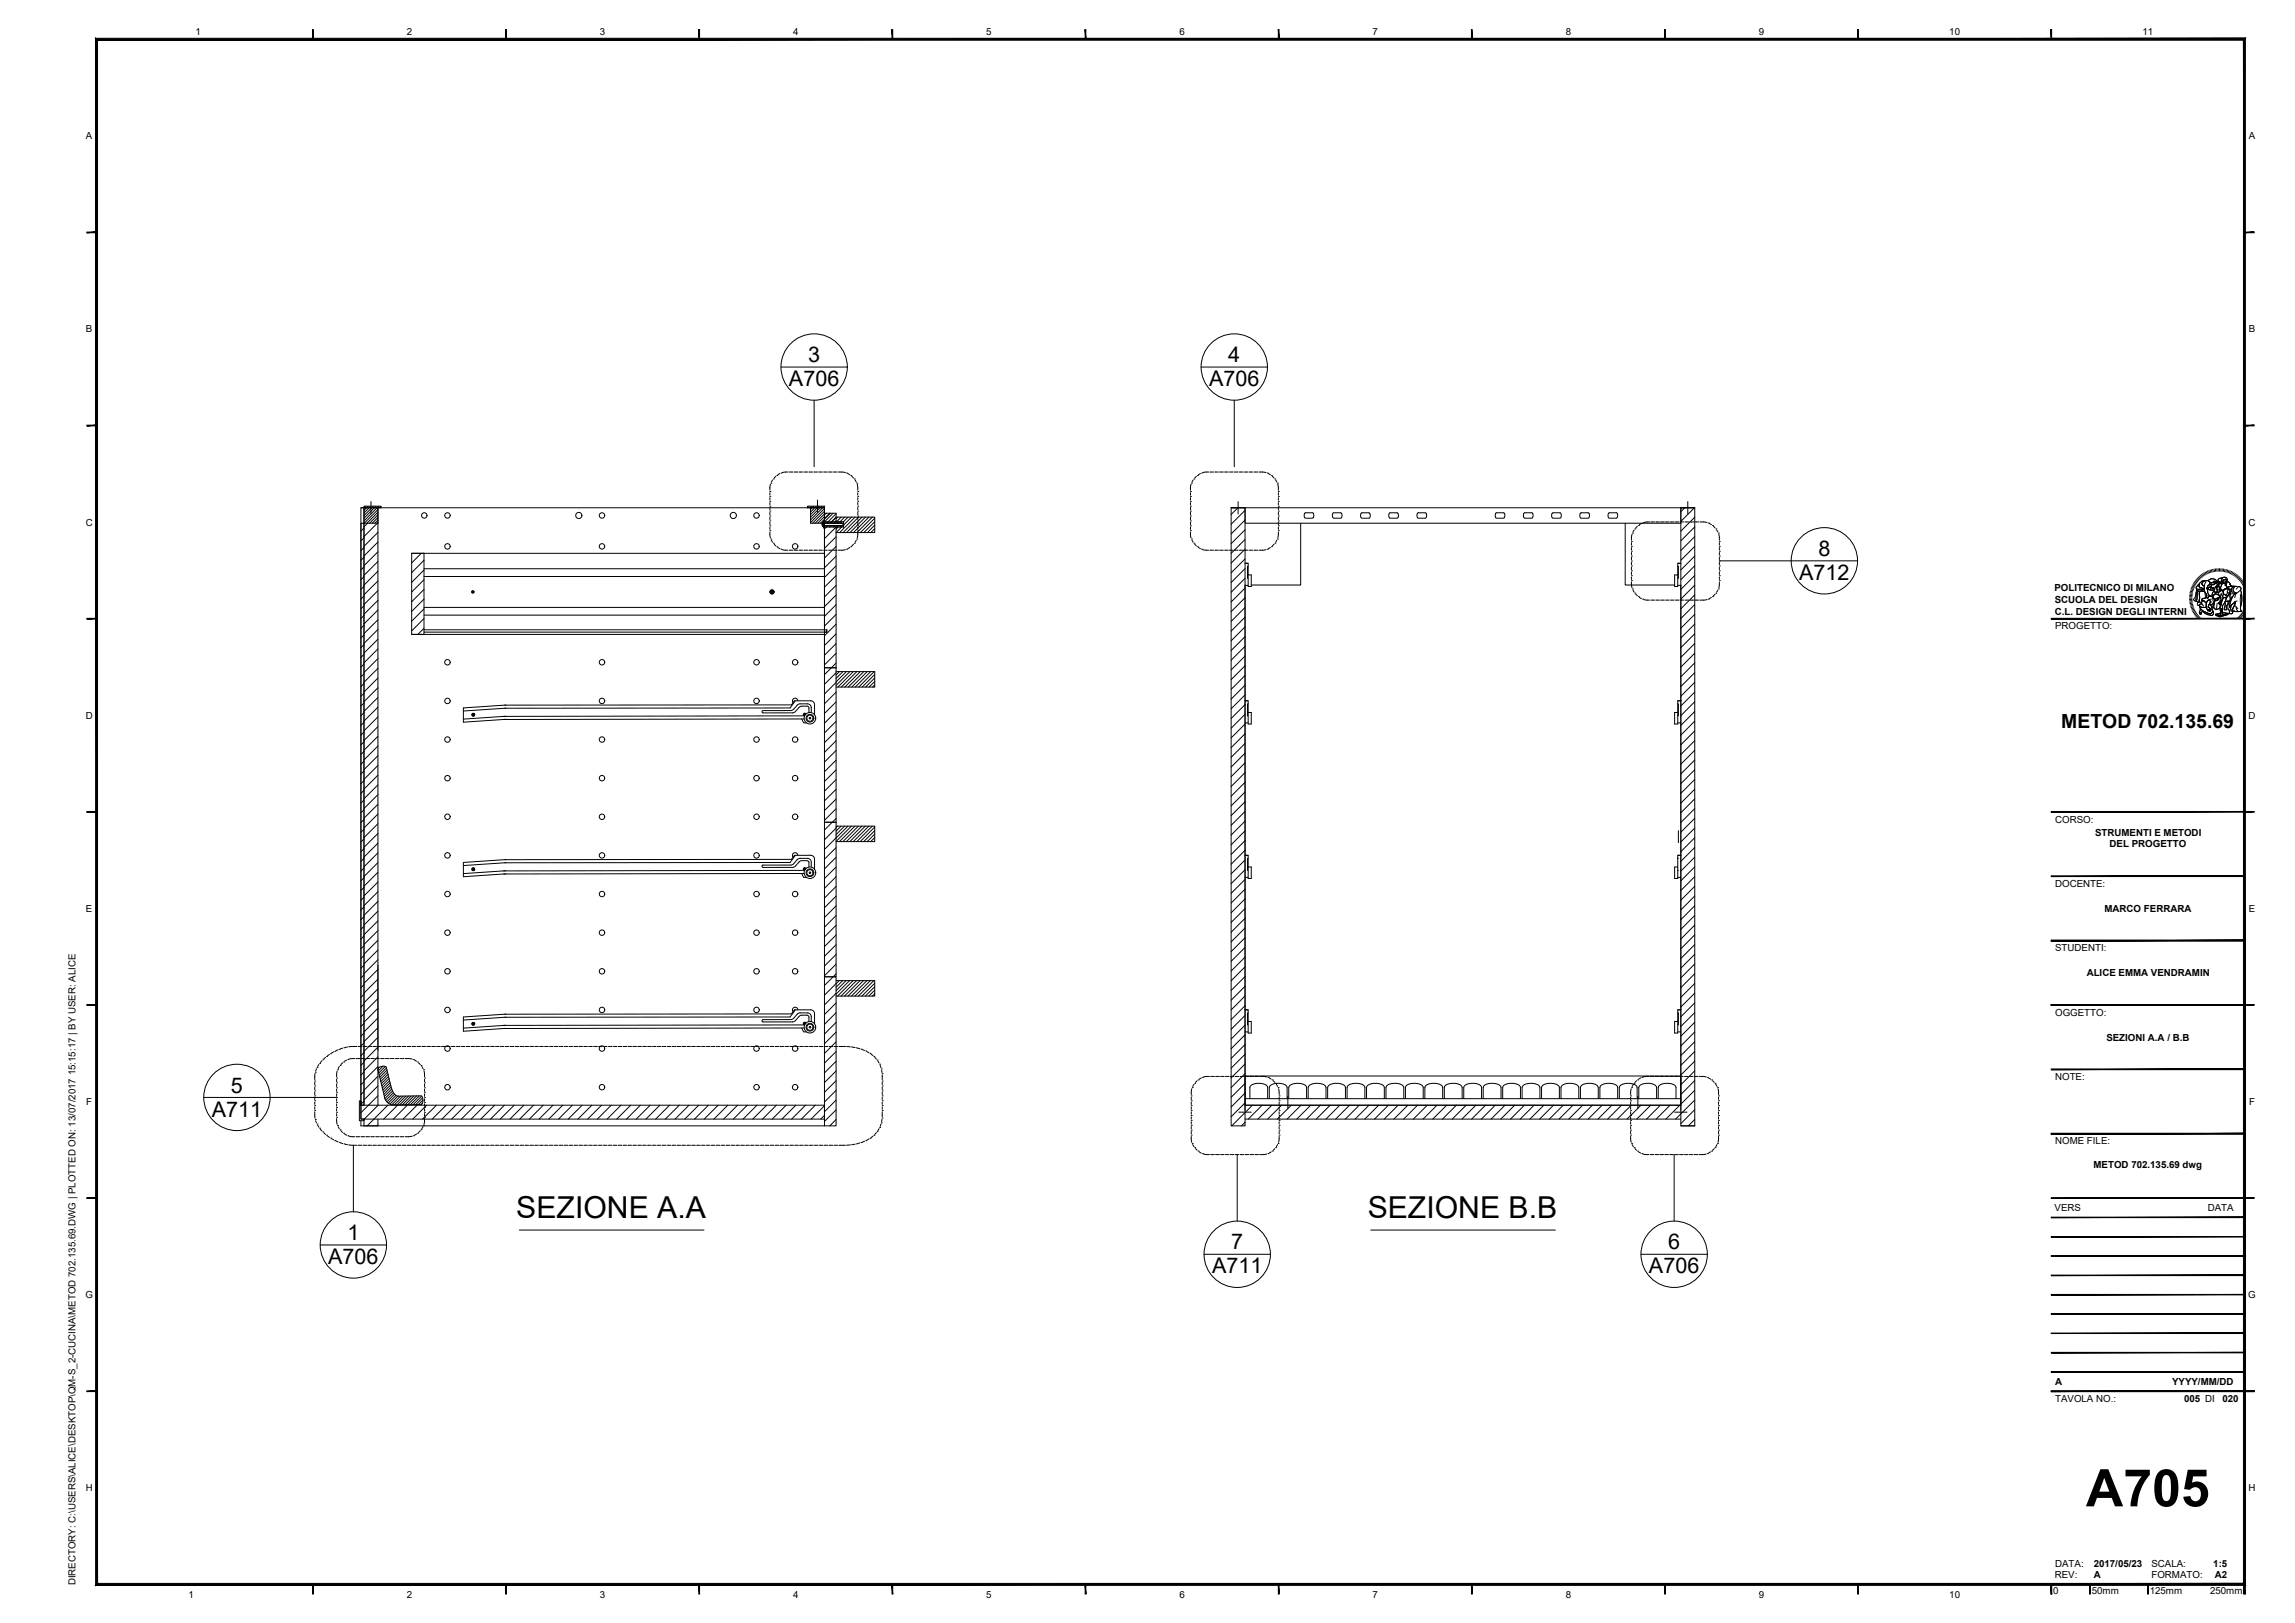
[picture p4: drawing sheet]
<svg xmlns="http://www.w3.org/2000/svg" width="594mm" height="420mm" viewBox="0 0 594 420" stroke-linecap="round" stroke-linejoin="round" font-family="sans-serif">
<defs><g id="words">
<text font-size="13.4" x="540" y="390">A705</text>
<g font-size="7.8">
<text x="133.7" y="315.3">SEZIONE A.A</text>
<text x="354" y="315.3">SEZIONE B.B</text>
</g>
<g font-size="5.6">
<text x="209.2" y="93.8">3</text>
<text x="317.9" y="93.8">4</text>
<text x="204.2" y="100">A706</text>
<text x="313" y="100">A706</text>
<text x="470.7" y="143.9">8</text>
<text x="465.7" y="150.2">A712</text>
<text x="59.8" y="282.8">5</text>
<text x="54.8" y="289.1">A711</text>
<text x="89.9" y="321">1</text>
<text x="318.7" y="323.4">7</text>
<text x="431.8" y="323.4">6</text>
<text x="84.9" y="327.3">A706</text>
<text x="313.7" y="329.7">A711</text>
<text x="426.8" y="329.7">A706</text>
</g>
<text font-size="5" x="533.6" y="188.4">METOD 702.135.69</text>
<g font-size="2.5">
<text x="50.6" y="9">1</text>
<text x="105.3" y="9">2</text>
<text x="155.3" y="9">3</text>
<text x="205.3" y="9">4</text>
<text x="255.3" y="9">5</text>
<text x="305.3" y="9">6</text>
<text x="355.3" y="9">7</text>
<text x="405.3" y="9">8</text>
<text x="455.3" y="9">9</text>
<text x="504.6" y="9">10</text>
<text x="554.6" y="9">11</text>
<text x="22.2" y="36.1">A</text>
<text x="582.1" y="36.1">A</text>
<text x="22.2" y="86.1">B</text>
<text x="582.1" y="86.1">B</text>
<text x="22.2" y="136.1">C</text>
<text x="582.1" y="136.1">C</text>
<text x="531.8" y="153.1">POLITECNICO DI MILANO</text>
<text x="531.9" y="159.1">C.L. DESIGN DEGLI INTERNI</text>
<text x="531.9" y="156.1">SCUOLA DEL DESIGN</text>
<text x="532" y="162.9">PROGETTO:</text>
<text x="22.2" y="186.1">D</text>
<text x="582.1" y="186.1">D</text>
<text x="532" y="213">CORSO:</text>
<text x="542.3" y="216.4">STRUMENTI E METODI</text>
<text x="546.1" y="219.4">DEL PROGETTO</text>
<text x="532" y="229.6">DOCENTE:</text>
<text x="22.2" y="236.1">E</text>
<text x="544.8" y="236.1">MARCO FERRARA</text>
<text x="582.1" y="236.1">E</text>
<text x="532" y="246.3">STUDENTI:</text>
<text x="540.2" y="252.7">ALICE EMMA VENDRAMIN</text>
<text x="532" y="262.9">OGGETTO:</text>
<text x="545.2" y="269.4">SEZIONI A.A / B.B</text>
<text x="532" y="279.6">NOTE:</text>
<text x="22.3" y="286.1">F</text>
<text x="582.2" y="286.1">F</text>
<text x="532" y="296.3">NOME FILE:</text>
<text x="541.9" y="302.5">METOD 702.135.69 dwg</text>
<text x="531.9" y="313.6">VERS</text>
<text x="571.5" y="313.6">DATA</text>
<text x="22.1" y="336.1">G</text>
<text x="582" y="336.1">G</text>
<text x="532" y="358.6">A</text>
<text x="562.3" y="358.6">YYYY/MM/DD</text>
<text x="532" y="363.1">TAVOLA NO.:</text>
<text x="565.4" y="363.1">005 DI</text>
<text x="575.3" y="363.1">020</text>
<text x="22.2" y="386.1">H</text>
<text x="582.1" y="386.1">H</text>
<text x="532" y="405.6">DATA:</text>
<text x="542" y="405.5">2017/05/23</text>
<text x="556.9" y="405.6">SCALA:</text>
<text x="572.9" y="405.5">1:5</text>
<text x="19.5" y="410.4" transform="rotate(-90 19.5 410.4)">DIRECTORY: C:\USERS\ALICE\DESKTOP\QM-S_2-CUCINA\METOD 702.135.69.DWG | PLOTTED ON: 13/07/2017 15:15:17 | BY USER: ALICE</text>
<text x="48.8" y="413.6">1</text>
<text x="105.3" y="413.6">2</text>
<text x="155.3" y="413.6">3</text>
<text x="205.3" y="413.6">4</text>
<text x="255.3" y="413.6">5</text>
<text x="305.3" y="413.6">6</text>
<text x="355.3" y="413.6">7</text>
<text x="405.3" y="413.6">8</text>
<text x="455.3" y="413.6">9</text>
<text x="504.6" y="413.6">10</text>
<text x="531.5" y="412.7">0</text>
<text x="531.9" y="408.5">REV:</text>
<text x="541.5" y="412.7">50mm</text>
<text x="542" y="408.6">A</text>
<text x="556.5" y="412.7">125mm</text>
<text x="556.9" y="408.6">FORMATO:</text>
<text x="572.1" y="412.7">250mm</text>
<text x="573.4" y="408.6">A2</text>
</g>
</g></defs>
<!-- layer: A-FURN -->
<g fill="none" stroke="#000" stroke-width=".26">
<path d="M93.4 135.4h.8v150.7h-.8zM93.4 131.4h.8v154.7M94.2 139.2l-.8 .8M94.2 136.7l-.8 .8M95.2 135.4l-1 1M97.7 135.4l-3.5 3.5M97.8 137.8l-3.6 3.6M97.8 131.4v154.7M213.4 139.4l3-2.9v36.4M213.9 132.9l-.5 .4M214.2 136.1l-.8 .8M214.2 136.1h.1"/>
<path d="M214.8 132.9l-1.4 1.3M215 132.9l-1.6 1.5M215.1 136.1l-.3 .4M215.3 135.1l1.1-1.2-1.5 1.5M215.7 132.9l-2.3 2.2M216 136.1l-.3 .4M216.4 133l-2.4 2.4M216.4 134.8l-.6 .6M216.4 135.1v-2.2h-3v2.2h5v1.4h-5v36.4h3M216.4 139l-3 3M216.8 136.2l-.2 .3M216.8 133.9l-.4 .4"/>
<path d="M216.9 136.1h.1M217 136.5l-.6 .5M217.1 135.1l-.4 .3M217.6 135.4l-.1 .1M217.7 133.9l-1.1 1.2M217.8 136.1l-.3 .4M217.9 136.5l-1.5 1.4M218 135.1l-.4 .3M218.4 136.4v.1M218.4 135.5l-.2 .2M218.6 133.9l-1.1 1.2M219.5 133.9l-1.1 1.2"/>
<path d="M220.4 133.9l-2 2M221.3 133.9l-4 4M222.2 133.9l-4 4M223.1 133.9l-4 4M224 133.9l-4 4M224.9 133.9l-4 4M225.8 133.9l-4 4M226.4 134.2l-3.7 3.7M226.4 135.1l-2.8 2.8M226.4 136l-1.9 1.9M226.4 136.9l-1 1M226.4 137.8l-.1 .1"/>
<path d="M318.7 131.4h3.6v160.1h-3.6zM320.4 131.4l-1.7 1.8M322.3 137.1l-3.6 3.6M322.3 139.7l-3.6 3.6M322.3 134.6l-3.6 3.6M322.3 132.1l-3.6 3.6M336.7 135.4v16.1h-12.8M420.7 135.4v16.1h12.8M435.1 131.4h3.6v160.1h-3.6zM436.1 131.4l-1 1.1M438.6 131.4l-3.5 3.6M438.7 138.9l-3.6 3.6"/>
<path d="M438.7 136.4l-3.6 3.6M438.7 133.9l-3.6 3.6M94.2 159.3l-.8 .8M94.2 156.8l-.8 .8M94.2 154.3l-.8 .8M94.2 151.8l-.8 .8M94.2 149.3l-.8 .8M94.2 146.8l-.8 .8M94.2 144.3l-.8 .7M94.2 141.7l-.8 .8M97.8 157.9l-3.6 3.6M97.8 155.4l-3.6 3.6"/>
<path d="M97.8 152.9l-3.6 3.6M97.8 150.4l-3.6 3.6M97.8 147.9l-3.6 3.6M97.8 145.4l-3.6 3.6M97.8 142.8l-3.6 3.6M97.8 140.3l-3.6 3.6M109 143.2l-2.4 2.5M109.8 159.2h103.6M109.8 147.2h103.6M109.8 157.2h103.6M109.8 149.2h103.6M109.8 145l-3.2 3.2"/>
<path d="M109.8 147.6l-3.2 3.2M109.8 150.1l-3.2 3.2M109.8 152.6l-3.2 3.2M109.8 155.1l-3.2 3.2M109.8 157.6l-3.2 3.2M109.8 143.2v21M213.4 143.2h-106.8v21h106.8M216.4 141.5l-3 3M216.4 144l-3 3M216.4 146.5l-3 3M216.4 149l-3 3M216.4 151.5l-3 3"/>
<path d="M216.4 154l-3 3M216.4 156.6l-3 3M216.4 159.1l-3 3M322.3 157.3l-3.6 3.6M322.3 152.2l-3.6 3.6M322.3 147.2l-3.6 3.6M322.3 142.2l-3.6 3.6M322.3 159.8l-3.6 3.6M322.3 154.7l-3.6 3.6M322.3 149.7l-3.6 3.6M322.3 144.7l-3.6 3.6M322.3 151.5v136"/>
<path d="M435.1 151.5v136M438.7 156.5l-3.6 3.6M438.7 159l-3.6 3.6M438.7 154l-3.6 3.6M438.7 151.5l-3.6 3.6M438.7 149l-3.6 3.6M438.7 146.5l-3.6 3.6M438.7 143.9l-3.6 3.7M438.7 141.4l-3.6 3.6M94.2 179.5l-.8 .8M94.2 176.9l-.8 .8M94.2 174.4l-.8 .8"/>
<path d="M94.2 171.9l-.8 .8M94.2 169.4l-.8 .8M94.2 166.9l-.8 .8M94.2 164.4l-.8 .8M94.2 161.9l-.8 .8M97.8 178l-3.6 3.6M97.8 175.5l-3.6 3.6M97.8 173l-3.6 3.6M97.8 170.5l-3.6 3.6M97.8 168l-3.6 3.6M97.8 165.5l-3.6 3.6M97.8 163l-3.6 3.6"/>
<path d="M97.8 160.4l-3.6 3.6M109.8 163h104.2M109.8 160.1l-3.2 3.2M109.8 162.6l-1.6 1.6M213.4 172.9h3M214 163v.6h-.6M214 163v.6h-104.2M216.4 172.9v40M216.4 171.6l-3 3M216.4 174.2l-3 3M216.4 176.7l-3 3M216.4 179.2l-3 3"/>
<path d="M216.4 161.6l-3 3M216.4 164.1l-3 3M216.4 166.6l-3 3M216.4 169.1l-3 3M217.3 173.9l-.9 .8M218.2 173.9l-1.8 1.7M219.1 173.9l-2.7 2.6M220 173.9l-3.6 3.5M220.9 173.9l-4 4M221.8 173.9l-4 4M222.7 173.9l-4 4M223.6 173.9l-4 4"/>
<path d="M224.5 173.9l-4 4M225.4 173.9l-4 4M226.3 173.9l-4 4M226.4 174.6l-3.2 3.3M226.4 175.5l-2.3 2.4M226.4 176.4l-1.4 1.5M226.4 177.3l-.5 .6M322.3 174.9l-3.6 3.6M322.3 167.3l-3.6 3.6M322.3 162.3l-3.6 3.6M322.3 179.9l-3.6 3.6M322.3 177.4l-3.6 3.6"/>
<path d="M322.3 172.3l-3.6 3.6M322.3 169.8l-3.6 3.6M322.3 164.8l-3.6 3.6M438.7 179.2l-3.6 3.6M438.7 176.6l-3.6 3.6M438.7 174.1l-3.6 3.6M438.7 171.6l-3.6 3.6M438.7 169.1l-3.6 3.6M438.7 166.6l-3.6 3.6M438.7 164.1l-3.6 3.6M438.7 161.6l-3.6 3.6M94.2 199.6l-.8 .8"/>
<path d="M94.2 197.1l-.8 .8M94.2 194.5l-.8 .8M94.2 192l-.8 .8M94.2 189.5l-.8 .8M94.2 187l-.8 .8M94.2 184.5l-.8 .8M94.2 182l-.8 .8M97.8 198.2l-3.6 3.6M97.8 195.6l-3.6 3.6M97.8 193.1l-3.6 3.6M97.8 190.6l-3.6 3.6M97.8 188.1l-3.6 3.6"/>
<path d="M97.8 185.6l-3.6 3.6M97.8 183.1l-3.6 3.6M97.8 180.6l-3.6 3.6M206.5 181.4a.7 .7 0 0 0-.9-.6 .7 .7 0 0 0-.3 1.1M216.4 181.7l-3 3M216.4 184.2l-3 3M216.4 186.7l-3 3M216.4 189.2l-3 3M216.4 191.8l-3 3M216.4 194.3l-3 3M216.4 196.8l-3 3M216.4 199.3l-3 3"/>
<path d="M322.3 197.5l-3.6 3.6M322.3 195l-3.6 3.6M322.3 192.5l-3.6 3.6M322.3 189.9l-3.6 3.7M322.3 187.4l-3.6 3.6M322.3 184.9l-3.6 3.6M322.3 182.4l-3.6 3.6M438.7 199.3l-3.6 3.6M438.7 196.8l-3.6 3.6M438.7 194.2l-3.6 3.6M438.7 191.7l-3.6 3.6M438.7 189.2l-3.6 3.6"/>
<path d="M438.7 186.7l-3.6 3.6M438.7 184.2l-3.6 3.6M438.7 181.7l-3.6 3.6M94.2 219.7l-.8 .8M94.2 217.2l-.8 .8M94.2 214.7l-.8 .8M94.2 212.1l-.8 .8M94.2 209.6l-.8 .8M94.2 207.1l-.8 .8M94.2 204.6l-.8 .8M94.2 202.1l-.8 .8M97.8 218.3l-3.6 3.6"/>
<path d="M97.8 215.8l-3.6 3.6M97.8 213.2l-3.6 3.6M97.8 210.7l-3.6 3.6M97.8 208.2l-3.6 3.6M97.8 205.7l-3.6 3.6M97.8 203.2l-3.6 3.6M97.8 200.7l-3.6 3.6M213.4 212.9h3M216.4 211.9l-3 3M216.4 212.9v40h-3h3v38.6h-3M216.4 201.8l-3 3M216.4 204.3l-3 3"/>
<path d="M216.4 206.9l-3 2.9M216.4 209.4l-3 3M216.4 214.4l-3 3M216.4 219.4l-3 3M216.8 213.9l-.4 .4M217.7 213.9l-1.3 1.3M218.6 213.9l-2.2 2.2M219.5 213.9l-6.1 6M220.4 213.9l-4 3.9M221.3 213.9l-4 4M222.2 213.9l-4 4M223.1 213.9l-4 4"/>
<path d="M224 213.9l-4 4M224.9 213.9l-4 4M225.8 213.9l-4 4M226.4 214.1l-3.7 3.8M226.4 215l-2.8 2.9M226.4 215.9l-1.9 2M226.4 216.8l-1 1.1M226.4 217.7l-.1 .2M322.3 217.6l-3.6 3.6M322.3 215.1l-3.6 3.6M322.3 212.6l-3.6 3.6M322.3 210.1l-3.6 3.6"/>
<path d="M322.3 207.6l-3.6 3.6M322.3 205l-3.6 3.6M322.3 202.5l-3.6 3.6M322.3 200l-3.6 3.6M438.7 219.4l-3.6 3.6M438.7 216.9l-3.6 3.6M438.7 214.4l-3.6 3.6M438.7 211.8l-3.6 3.6M438.7 209.3l-3.6 3.6M438.7 206.8l-3.6 3.6M438.7 204.3l-3.6 3.6M438.7 201.8l-3.6 3.6"/>
<path d="M94.2 239.8l-.8 .8M94.2 237.3l-.8 .8M94.2 234.8l-.8 .8M94.2 232.3l-.8 .8M94.2 229.7l-.8 .9M94.2 227.2l-.8 .8M94.2 224.7l-.8 .8M94.2 222.2l-.8 .8M97.8 238.4l-3.6 3.6M97.8 235.9l-3.6 3.6M97.8 233.4l-3.6 3.6M97.8 230.8l-3.6 3.7"/>
<path d="M97.8 228.3l-3.6 3.6M97.8 225.8l-3.6 3.6M97.8 223.3l-3.6 3.6M97.8 220.8l-3.6 3.6M206.5 221.4a.7 .7 0 0 0-.9-.6 .7 .7 0 0 0-.3 1.1M216.4 221.9l-3 3M216.4 224.5l-3 2.9M216.4 227l-3 3M216.4 229.5l-3 3M216.4 232l-3 3M216.4 234.5l-3 3M216.4 237l-3 3"/>
<path d="M216.4 239.5l-3 3M322.3 237.7l-3.6 3.6M322.3 235.2l-3.6 3.6M322.3 232.7l-3.6 3.6M322.3 230.2l-3.6 3.6M322.3 227.7l-3.6 3.6M322.3 225.2l-3.6 3.6M322.3 222.6l-3.6 3.6M322.3 220.1l-3.6 3.6M438.7 239.5l-3.6 3.6M438.7 237l-3.6 3.6M438.7 234.5l-3.6 3.6"/>
<path d="M438.7 232l-3.6 3.6M438.7 229.5l-3.6 3.5M438.7 226.9l-3.6 3.6M438.7 224.4l-3.6 3.6M438.7 221.9l-3.6 3.6M94.2 259.9l-.8 .8M94.2 257.4l-.8 .8M94.2 254.9l-.8 .8M94.2 252.4l-.8 .8M94.2 249.9l-.8 .8M94.2 247.3l-.8 .9M94.2 244.8l-.8 .8"/>
<path d="M94.2 242.3l-.8 .8M97.8 258.5l-3.6 3.6M97.8 256l-3.6 3.6M97.8 253.5l-3.6 3.6M97.8 251l-3.6 3.6M97.8 248.5l-3.6 3.6M97.8 245.9l-3.6 3.6M97.8 243.4l-3.6 3.6M97.8 240.9l-3.6 3.6M216.4 252.1l-3 3M216.4 242.1l-3 3M216.4 244.6l-3 3"/>
<path d="M216.4 247.1l-3 3M216.4 249.6l-3 3M216.4 257.1l-3 3M216.4 259.7l-3 3M217.2 253.9l-3.8 3.7M218.1 253.9l-1.7 1.7M219 253.9l-2.6 2.6M219.9 253.9l-3.5 3.5M220.8 253.9l-4 4M221.7 253.9l-4 4M222.6 253.9l-4 4M223.5 253.9l-4 4"/>
<path d="M224.4 253.9l-4 4M225.3 253.9l-4 4M226.2 253.9l-4 4M226.4 254.5l-3.3 3.4M226.4 255.4l-2.4 2.5M226.4 256.3l-1.5 1.6M226.4 257.2l-.6 .7M322.3 255.3l-3.6 3.6M322.3 250.3l-3.6 3.6M322.3 257.8l-3.6 3.6M322.3 252.8l-3.6 3.6M322.3 247.8l-3.6 3.6"/>
<path d="M322.3 245.3l-3.6 3.6M322.3 242.8l-3.6 3.6M322.3 240.2l-3.6 3.6M438.7 259.6l-3.6 3.6M438.7 257.1l-3.6 3.6M438.7 254.6l-3.6 3.6M438.7 252.1l-3.6 3.6M438.7 249.6l-3.6 3.6M438.7 247.1l-3.6 3.5M438.7 244.5l-3.6 3.6M438.7 242l-3.6 3.6M94.2 277.5l-.8 .8"/>
<path d="M94.2 275l-.8 .8M94.2 272.5l-.8 .8M94.2 270l-.8 .8M94.2 267.5l-.8 .8M94.2 264.9l-.8 .9M94.2 262.4l-.8 .8M97.8 278.6l-3.6 3.6M97.8 276.1l-3.6 3.6M97.8 273.6l-3.6 3.6M97.8 271.1l-3.6 3.6M97.8 268.6l-3.6 3.6M97.8 266.1l-3.6 3.6"/>
<path d="M97.8 263.5l-3.6 3.6M97.8 261l-3.6 3.6M206.5 261.4a.7 .7 0 0 0-.9-.6 .7 .7 0 0 0-.3 1.1M216.4 262.2l-3 3M216.4 264.7l-3 3M216.4 267.2l-3 3M216.4 269.7l-3 3M216.4 272.2l-3 3M216.4 274.7l-3 3M216.4 277.3l-3 3M216.4 279.8l-3 3M322.3 278l-3.6 3.6"/>
<path d="M322.3 267.9l-3.6 3.6M322.3 262.9l-3.6 3.6M322.3 275.4l-3.6 3.6M322.3 272.9l-3.6 3.6M322.3 270.4l-3.6 3.6M322.3 265.4l-3.6 3.6M322.3 260.4l-3.6 3.6M438.7 279.7l-3.6 3.6M438.7 277.2l-3.6 3.6M438.7 274.7l-3.6 3.6M438.7 272.2l-3.6 3.6M438.7 269.7l-3.6 3.6"/>
<path d="M438.7 267.2l-3.6 3.6M438.7 264.7l-3.6 3.5M438.7 262.1l-3.6 3.6M93.4 285v4.7h120v-3.6h-120v-154.7h120v160.1h-120v-1.4M94.2 289.7v1.8h3.6v-1.8M94.2 285.1l-.8 .8M94.2 282.5l-.8 .9M94.2 280l-.8 .8M97.8 283.7l-4.4 4.4M97.8 281.1l-3.6 3.6M97.8 291.2l-.2 .3M97.9 286.1l-3.7 3.7"/>
<path d="M100.4 286.1l-5.3 5.4M102.9 286.1l-3.6 3.6M105.4 286.1l-3.6 3.6M107.9 286.1l-3.6 3.6M110.5 286.1l-3.6 3.6M113 286.1l-3.6 3.6M115.5 286.1l-3.6 3.6M118 286.1l-3.6 3.6M120.5 286.1l-3.6 3.6M123 286.1l-3.6 3.6M125.5 286.1l-3.6 3.6M128.1 286.1l-3.6 3.6"/>
<path d="M130.6 286.1l-3.6 3.6M133.1 286.1l-3.6 3.6M135.6 286.1l-3.6 3.6M138.1 286.1l-3.6 3.6M140.6 286.1l-3.6 3.6M143.1 286.1l-3.6 3.6M145.7 286.1l-3.6 3.6M148.2 286.1l-3.6 3.6M150.7 286.1l-3.6 3.6M153.2 286.1l-3.6 3.6M155.7 286.1l-3.6 3.6M158.2 286.1l-3.6 3.6"/>
<path d="M160.7 286.1l-3.6 3.6M163.3 286.1l-3.6 3.6M165.8 286.1l-3.6 3.6M168.3 286.1l-3.6 3.6M170.8 286.1l-3.6 3.6M173.3 286.1l-3.6 3.6M175.8 286.1l-3.6 3.6M178.3 286.1l-3.6 3.6M180.9 286.1l-3.6 3.6M183.4 286.1l-3.6 3.6M185.9 286.1l-3.6 3.6M188.4 286.1l-3.6 3.6"/>
<path d="M190.9 286.1l-3.6 3.6M193.4 286.1l-3.6 3.6M195.9 286.1l-3.6 3.6M198.5 286.1l-3.6 3.6M201 286.1l-3.6 3.6M203.5 286.1l-3.6 3.6M206 286.1l-3.6 3.6M208.5 286.1l-3.6 3.6M211 286.1l-3.6 3.6M213.4 288.7l-.9 1M213.4 286.2l-3.5 3.5M216.4 282.3l-3 3"/>
<path d="M216.4 284.8l-3 3M216.4 287.3l-3 3M216.4 289.8l-1.6 1.7M322.3 290.5l-.9 1M322.3 285.5l-3.6 3.6M322.3 283l-3.6 3.6M322.3 280.5l-3.6 3.6M322.3 289.7h112.8M322.3 286.1h112.8M324.2 286.1l-5.3 5.4M326.7 286.1l-3.6 3.6M329.2 286.1l-3.6 3.6"/>
<path d="M331.7 286.1l-3.6 3.6M334.3 286.1l-3.6 3.6M336.8 286.1l-3.6 3.6M339.3 286.1l-3.6 3.6M341.8 286.1l-3.6 3.6M344.3 286.1l-3.6 3.6M346.8 286.1l-3.6 3.6M349.3 286.1l-3.6 3.6M351.9 286.1l-3.6 3.6M354.4 286.1l-3.6 3.6M356.9 286.1l-3.6 3.6M359.4 286.1l-3.6 3.6"/>
<path d="M361.9 286.1l-3.6 3.6M364.4 286.1l-3.6 3.6M366.9 286.1l-3.6 3.6M369.5 286.1l-3.6 3.6M372 286.1l-3.6 3.6M374.5 286.1l-3.6 3.6M377 286.1l-3.6 3.6M379.5 286.1l-3.6 3.6M382 286.1l-3.6 3.6M384.5 286.1l-3.6 3.6M387.1 286.1l-3.6 3.6M389.6 286.1l-3.6 3.6"/>
<path d="M392.1 286.1l-3.6 3.6M394.6 286.1l-3.6 3.6M397.1 286.1l-3.6 3.6M399.6 286.1l-3.6 3.6M402.1 286.1l-3.6 3.6M404.7 286.1l-3.6 3.6M407.2 286.1l-3.6 3.6M409.7 286.1l-3.6 3.6M412.2 286.1l-3.6 3.6M414.7 286.1l-3.6 3.6M417.2 286.1l-3.6 3.6M419.7 286.1l-3.6 3.6"/>
<path d="M422.3 286.1l-3.6 3.6M424.8 286.1l-3.6 3.6M427.3 286.1l-3.6 3.6M429.8 286.1l-3.6 3.6M432.3 286.1l-3.6 3.6M434.8 286.1l-3.6 3.6M435.1 291.5h3.6M438.7 284.8l-5 4.9M438.7 289.8l-1.7 1.7M438.7 287.3l-3.6 3.6M438.7 282.3l-3.6 3.5"/>
<circle cx="109.8" cy="133.4" r=".7"/>
<circle cx="115.8" cy="133.4" r=".7"/>
<circle cx="149.8" cy="133.4" r=".8"/>
<circle cx="155.8" cy="133.4" r=".7"/>
<circle cx="189.8" cy="133.4" r=".8"/>
<circle cx="195.8" cy="133.4" r=".7"/>
<circle cx="115.8" cy="141.4" r=".7"/>
<circle cx="155.8" cy="141.4" r=".7"/>
<circle cx="195.8" cy="141.4" r=".7"/>
<circle cx="205.8" cy="141.4" r=".7"/>
<circle cx="115.8" cy="171.4" r=".7"/>
<circle cx="155.8" cy="171.4" r=".7"/>
<circle cx="195.8" cy="171.4" r=".7"/>
<circle cx="205.8" cy="171.4" r=".7"/>
<circle cx="115.8" cy="181.4" r=".7"/>
<circle cx="115.8" cy="191.5" r=".7"/>
<circle cx="155.8" cy="181.4" r=".7"/>
<circle cx="155.8" cy="191.5" r=".7"/>
<circle cx="195.8" cy="191.5" r=".7"/>
<circle cx="195.8" cy="181.4" r=".7"/>
<circle cx="205.8" cy="191.5" r=".7"/>
<circle cx="115.8" cy="201.5" r=".7"/>
<circle cx="115.8" cy="211.4" r=".7"/>
<circle cx="155.8" cy="211.4" r=".7"/>
<circle cx="155.8" cy="201.5" r=".7"/>
<circle cx="195.8" cy="201.5" r=".7"/>
<circle cx="195.8" cy="211.4" r=".7"/>
<circle cx="205.8" cy="211.4" r=".7"/>
<circle cx="205.8" cy="201.5" r=".7"/>
<circle cx="115.8" cy="231.4" r=".7"/>
<circle cx="115.8" cy="221.4" r=".7"/>
<circle cx="155.8" cy="221.4" r=".7"/>
<circle cx="155.8" cy="231.4" r=".7"/>
<circle cx="195.8" cy="221.4" r=".7"/>
<circle cx="195.8" cy="231.4" r=".7"/>
<circle cx="205.8" cy="231.4" r=".7"/>
<circle cx="115.8" cy="251.4" r=".7"/>
<circle cx="115.8" cy="241.4" r=".7"/>
<circle cx="155.8" cy="251.4" r=".7"/>
<circle cx="155.8" cy="241.4" r=".7"/>
<circle cx="195.8" cy="251.4" r=".7"/>
<circle cx="195.8" cy="241.4" r=".7"/>
<circle cx="205.8" cy="251.4" r=".7"/>
<circle cx="205.8" cy="241.4" r=".7"/>
<circle cx="115.8" cy="261.4" r=".7"/>
<circle cx="115.8" cy="271.5" r=".7"/>
<circle cx="155.8" cy="261.4" r=".7"/>
<circle cx="155.8" cy="271.5" r=".7"/>
<circle cx="195.8" cy="271.5" r=".7"/>
<circle cx="195.8" cy="261.4" r=".7"/>
<circle cx="205.8" cy="271.5" r=".7"/>
<circle cx="115.8" cy="281.5" r=".7"/>
<circle cx="155.8" cy="281.5" r=".7"/>
<circle cx="195.8" cy="281.5" r=".7"/>
<circle cx="205.8" cy="281.5" r=".7"/>
</g>
<!-- layer: meccanismi -->
<g fill="none" stroke="#000" stroke-width=".26">
<path d="M94.6 131l-.4 .4v-.4h4.4v.4h-4.4v4h3.6v-4M95.3 131l-1.1 1.1M96 131l-1.8 1.8M96.7 131l-2.5 2.5M97.3 131l-3.1 3.2M97.8 135.3l-.1 .1M97.8 134.7l-.8 .7M97.8 134l-1.5 1.4M97.8 133.3l-2.1 2.1M97.8 132.6l-2.8 2.8M97.8 131.9l-3.5 3.5M98 131l-3.8 3.8"/>
<path d="M98.6 131.1l-.3 .3M209.3 131l-.3 .3M209.8 131.4v4h3.6v-4.4h-4.4v.4h4.4M209.9 131l-.4 .4M210.6 131l-.8 .9M211.3 131l-1.5 1.5M212 131l-2.2 2.2M212.7 131l-2.9 2.9M212.8 135.7h.3M212.8 135.7l.6-.8h-.2v1.7l.2-.1M212.9 135.5l.5-.6v1.7M212.9 135.8l-.1 .1"/>
<path d="M213 135.8l-.2 .1M213.1 135.8l-.2 .2M213.1 135.7l-.3 .1 .4 .6M213.2 135.1l-.2 .2M213.4 131l-3.6 3.6M213.4 135l-.6 .6M213.4 135.1l-.6 .6M213.4 135.2l-.5 .5M213.4 135.3l-.4 .4M213.4 135.5l-.3 .3M213.4 135.6l-.5 .5M213.4 135.7l-.4 .5 .4-.4"/>
<path d="M213.4 135.9l-.4 .4M213.4 136l-.3 .3M213.4 136.2l-.2 .2M213.4 136.4l-.1 .3 .1-.1M213.4 135.1l-.4 .3M213.4 134.4l-1 1M213.4 133.7l-1.7 1.7M213.4 133l-2.4 2.4M213.4 132.3l-3.1 3.1M213.4 131.7l-3.6 3.6M213.4 136.3l-.2 .2M213.4 136.4l-.2 .2"/>
<path d="M213.4 136.6v.1M215.4 136.1h-1.9l-.4 .3M215.4 136.1h2.8M216.4 135.5l-2.9-.1-.4 .3M216.4 135.5l1.6-.1 .2 .1M218.2 136.1h.1M218.2 135.5v.6M318.7 131.4h120h-3.6v4h-112.8v-4M337.8 132.8h2l.3 .5-.1 .7-.2 .1h-2l-.2-.5zM345.1 132.8h2.1l.2 .5-.1 .7-.2 .1h-2l-.2-.5zM352.4 132.8h2.1l.2 .5-.1 .6-.2 .2h-2l-.2-.5zM359.7 132.8h2.1l.2 .5-.1 .7-.2 .1h-2l-.2-.6z"/>
<path d="M367 132.8h2l.3 .4-.1 .7-.2 .2h-1.9l-.3-.5zM387.2 132.9l2.1-.1 .2 .4v.7l-.2 .2h-2l-.2-.5zM394.5 132.9l2.1-.1 .2 .4v.7l-.2 .2h-2l-.2-.5zM401.8 132.8h2.1l.2 .5-.1 .7-.1 .1h-2l-.3-.6zM409.1 132.8h2.1l.2 .5-.1 .7-.1 .1h-2l-.3-.6zM416.4 132.8h2.1l.2 .5-.1 .7-.1 .1h-2l-.3-.5zM199.7 152.8h.2v.3h.3v.3h-.3v.3h-.2v-.3h-.3v-.3h.3zM322.3 151.5h.8M323.1 145.8h-.8h.8v3M323.1 146.6h-.2v3.1h.2M323.1 148.8h.8v3h-.8zM433.5 148.8h.8v3h-.8z"/>
<path d="M434.3 145.8h.8h-.8v3M434.3 146.6h.2v3.1h-.2M434.3 151.5h.8M122.3 185l.1 .2M122.3 185l.3 .3M122.4 185.3h.2M122.5 184.8v.2h-.2M122.5 184.8h.1M122.5 184.8a.2 .2 0 0 0-.2 .3 .2 .2 0 0 0 .3 .1M122.5 184.8l.2 .1M122.6 184.8v.2h.1M122.6 184.8l-.3 .2"/>
<path d="M122.6 184.8l.1 .2M122.7 185.2l-.1 .1M122.7 184.9v.1M122.7 185.1v.1M122.7 185.1h-.1v.2M122.7 185v.1M130.6 182.5h74.3l.7-1.1h4.2a1 1 0 0 1 1 1v2.6M130.9 185.4l-11 .8M130.9 182.5l-11 .8v3.7l11-.8M131 183.3l-11.1 .8M204.7 183.9l.5-.1 1.6-1.6h2.2a1 1 0 0 1 1 1v1.2M205.9 181.4l-1.4 1.9h-73.8"/>
<path d="M207.5 186.1l.5 1h.8M207.6 182.8h1.3l.4 .2 .1 .3M207.6 182.8l-.6 .2-1.3 1.4-.5 .1-7.7 .1-.3-.3 .3-.3h7.2M208.2 186.1l-77.8 .2M208.3 185.3l-77.9 .2M208.5 184.9h-.2v-.2l-.2 .2 .1 .3 .3-.2M208.5 184.9h.1M208.6 184.8a.35 .35 0 0 0-.6 0 .35 .35 0 0 0 .3 .5M209.4 183.3v1.1M322.3 187.1h.8M323.1 181.4h-.8h.8v3M323.1 182.2h-.2v3.1h.2"/>
<path d="M323.1 184.4h.8v3h-.8zM433.5 184.4h.8v3h-.8zM434.3 181.4h.8h-.8v3M434.3 182.2h.2v3.1h-.2M434.3 187.1h.8M434.5 215v3.1M122.3 225v.2M122.3 225l.2 .1M122.3 225.2l.3 .1M122.5 225.1l.1 .2M122.5 224.8l.1 .2M122.5 224.8v.2h-.2"/>
<path d="M122.5 224.8h.1M122.5 224.8l-.1 .4M122.5 224.8l.2 .1M122.6 224.8v.2M122.6 225h.1M122.6 224.8l-.3 .2M122.6 224.8l.1 .1M122.7 225h.1M122.7 225.1l-.3 .1M122.7 225.1l-.1 .2M122.7 225.1h-.1v.2M122.7 225v.1"/>
<path d="M130.6 222.5h74.3l.7-1.1h4.2a1 1 0 0 1 1 1v2.6M130.9 225.4l-11 .8M130.9 222.5l-11 .8v3.7l11-.8M131 223.3l-11.1 .8M205.9 221.4l-1.4 1.9-73.8 .1M207.5 226.1l.5 1h.8M207.6 222.8l1.6 .1 .2 .4v1.2M207.6 222.8l-.6 .2-1.3 1.4-.5 .2h-7.7l-.3-.4 .3-.2 7.5-.1 1.8-1.6 2.2-.1a1 1 0 0 1 1 1v1.2M208.2 226.1l-77.8 .2M208.3 225.3l-77.9 .2M208.5 224.9h-.2v-.2l-.2 .2 .1 .3 .3-.2M208.5 224.9v.1"/>
<path d="M208.6 224.8a.35 .35 0 0 0-.6 0 .35 .35 0 0 0 .3 .5M322.3 227.1h.8M323.1 221.4h-.8h.8v3M323.1 222.2h-.2v3.1h.2M323.1 224.4h.8v3h-.8zM433.5 224.4h.8v3h-.8zM434.3 221.4h.8h-.8v3M434.3 227.1h.8M434.3 222.2h.2M434.3 225.3h.2M98 276.5l1.1-.5 .9 .2 1.3 5.5 1 1.7 .8 .4 5.9-.1 .4 .4 .1 .5-.3 1.2-7.6 .2-1.2-.6-.8-1.2-1.8-7.3zM98.1 276.3l-.2 .3"/>
<path d="M99.1 276l-1.2 1.2M99.8 276.1l-1.8 1.7M100.1 276.5l-1.9 1.8M100.2 277l-1.9 1.9M100.3 277.6l-1.9 1.8M100.4 278.1l-1.8 1.9M100.6 278.7l-1.9 1.8M100.7 279.2l-1.9 1.9M100.8 279.8l-1.8 1.8M122.3 265v.1M122.3 265.1h.2M122.3 265l.1 .2"/>
<path d="M122.3 265.2l.3 .1M122.4 265.2h.1M122.5 265.1l.1 .2M122.5 264.8l.1 .2M122.5 264.8v.2h-.2M122.5 264.8h.1M122.5 265.1v.2M122.5 265.3h.1M122.5 264.8l-.2 .2M122.5 264.8l.2 .1M122.6 264.8v.2M122.6 265l.1 .1"/>
<path d="M122.6 264.8l-.3 .2M122.6 264.8l.1 .1M122.7 265v-.1l-.2 .3M122.7 265.1l-.1 .2M122.7 265.1h-.1v.2M130.9 265.4l-11 .8M130.9 262.5l-11 .8v3.7l11-.8M131 263.3l-11.1 .8M205.9 261.4l-1.4 1.9h-73.8M207.5 266.1l.5 1h.8M207.6 262.8l1.6 .1 .2 .4v1.2M207.6 262.8l-.6 .2-1.3 1.4-.5 .2h-7.7l-.3-.3 .3-.3 7.5-.1 1.8-1.7h2.2a1 1 0 0 1 1 1v1.2"/>
<path d="M208.2 266.1l-77.8 .2M208.3 265.3l-77.9 .2M208.5 264.9h-.2v-.2l-.2 .2 .1 .3 .3-.2M208.5 264.9v.1M208.6 264.9a.35 .35 0 0 0-.6-.1 .35 .35 0 0 0 .3 .5M209.8 261.4h-4.2l-.7 1.1-74.3 .1M209.8 261.4a1 1 0 0 1 1 1v2.6M322.3 278.6h112.8v7.5h-112.8zM322.3 267.1h.8M323.1 261.4h-.8h.8v3M323.1 262.2h-.2v3.1h.2M323.1 264.4h.8v3h-.8z"/>
<path d="M433.5 264.4h.8v3h-.8zM434.3 261.4h.8h-.8v3M434.3 262.2h.2v3.1h-.2M434.3 267.1h.8M93 285h.4v4.7h.8v.4h-1.2zM101 280.3l-1.9 1.9M101.1 280.9l-1.9 1.8M101.2 281.4l-1.8 1.9M101.4 281.9l-1.9 1.9M101.6 282.4l-2 2M101.9 282.9l-2 2M102.1 283.3l-1.9 1.9"/>
<path d="M102.5 283.6l-2 2M103 283.8l-2.1 2M103.7 283.8l-2.3 2.2M104.4 283.8l-2.3 2.2M105.1 283.7l-2.3 2.3M105.8 283.7l-2.3 2.3M106.5 283.7l-2.3 2.3M107.1 283.7l-2.2 2.3M107.8 283.7l-2.3 2.3M108.5 283.7l-2.3 2.3M109.1 283.8l-2.2 2.2M109.3 285.6l-.3 .3"/>
<path d="M109.4 284.2l-1.8 1.8M109.5 284.8l-1.2 1.2M322.3 284.4h112.8M323.5 284.4l.1-3.1 .7-.6 1.2-.2 1.6 .1 .9 .6 .1 3.2M328.6 284.4l.1-3.2 .7-.5 1.2-.2 1.5 .1 1 .6 .1 3.2M333.6 284.4l.1-3.1 .6-.6 1.3-.2 1.6 .1 .9 .6 .1 3.2M338.6 284.4l.1-3.2 .7-.5 1.2-.2 1.6 .1 .9 .6 .1 3.2M343.7 284.4v-3.1l.6-.6 1.3-.2 1.6 .1 1 .6 .1 3.2M348.7 284.4l.1-3.1 .6-.6 1.3-.2 1.6 .1 .9 .6 .1 3.2M353.7 284.4l.1-3.2 .7-.5 1.2-.2 1.6 .1 .9 .5 .1 .4v2.9M358.8 284.4v-3.1l.6-.6 1.4-.2 1.5 .1 1 .6 .1 3.2M363.8 284.4l.1-3.1 .7-.6 1.2-.2 1.6 .1 .9 .6 .1 3.2"/>
<path d="M368.8 284.4l.1-3.2 .7-.5 1.2-.2 1.6 .1 1 .6 .1 3.2M373.9 284.4v-3.1l.7-.6 1.3-.2 1.5 .1 1 .6 .1 3.2M378.9 284.4l.1-3.2 .7-.5 1.2-.2 1.6 .1 .9 .6 .1 3.2M383.9 284.4l.1-3.1 .6-.6 1.3-.2 1.6 .1 1 .6 .1 3.2M389 284.4v-3.1l.7-.6 1.3-.2 1.5 .1 1 .6 .1 3.2M394 284.4l.1-3.2 .7-.5 1.2-.2 1.6 .1 .9 .5 .1 .4v2.9M399 284.4l.1-3.1 .6-.6 1.3-.2 1.6 .1 1 .6 .1 3.2M404.1 284.4v-3.1l.8-.6 1.2-.2 1.5 .1 1 .6 .1 3.2M409.1 284.4l.1-3.2 .7-.5 1.2-.2 1.6 .1 .9 .6 .1 3.2M414.1 284.4l.1-3.1 .6-.6 1.3-.2 1.6 .1 .9 .6 .1 3.2M419.2 284.4l.1-3.2 .7-.5 1.2-.2 1.5 .1 .9 .6 .2 3.2M424.2 284.4l.1-3.1 .6-.6 1.3-.2 1.6 .1 .9 .6 .1 3.2"/>
<path d="M429.2 284.4l.1-3.1 .6-.6 1.3-.2 1.6 .1 .9 .6 .1 3.2"/>
<circle cx="122.4" cy="153.2" r=".19"/>
<circle cx="122.4" cy="153.2" r=".32"/>
<circle cx="199.8" cy="153.2" r=".57"/>
<circle cx="122.5" cy="185" r=".35"/>
<circle cx="209.7" cy="185.9" r="1"/>
<circle cx="209.7" cy="185.9" r=".8"/>
<circle cx="209.7" cy="185.9" r="1.5"/>
<circle cx="209.7" cy="185.9" r=".2"/>
<circle cx="122.5" cy="225" r=".35"/>
<circle cx="209.7" cy="225.9" r="1"/>
<circle cx="209.7" cy="225.9" r=".8"/>
<circle cx="209.7" cy="225.9" r="1.5"/>
<circle cx="209.7" cy="225.9" r=".2"/>
<circle cx="122.5" cy="265" r=".35"/>
<circle cx="209.7" cy="265.9" r="1"/>
<circle cx="209.7" cy="265.9" r=".8"/>
<circle cx="209.7" cy="265.9" r="1.5"/>
<circle cx="209.7" cy="265.9" r=".2"/>
</g>
<!-- layer: G-ANNO-DIM -->
<g fill="none" stroke="#000" stroke-width=".26">
<path d="M202.1 95h17.2M310.9 95h17.2M210.7 103.6v17.2M319.5 103.6v17.2M199.3 137.4h.1M199.3 136.1h.1M199.3 134.9h.1M199.3 133.6h.1M199.3 132.3h.1M199.3 131h.1M199.3 129.8h.1M199.3 128.5h.1"/>
<path d="M199.3 127.2h.1M199.3 137.7l.1 1.5M199.3 127.6v.6M199.3 128.8v.7M199.3 130.1v.6M199.3 131.4v.6M199.3 132.6v.7M199.3 133.9v.6M199.3 135.2v.6M199.3 136.4v.7M199.4 125.4l-.1 1.5M199.5 125.1h.1"/>
<path d="M199.5 139.5h.1M199.7 139.8l.3 .6M200 124.3l-.3 .5M200.2 124h.1M200.8 123.3l-.4 .5M201.1 123.1h.1M201.9 122.6l-.6 .3M202.2 122.5h.1M204 122.2l-1.5 .1M204.3 122.2h.1M204.6 122.2h.7M205.6 122.2h.1"/>
<path d="M205.9 122.2h.6M206.9 122.2h.1M207.2 122.2h.6M208.1 122.2h.1M208.4 122.2h.7M209.4 122.2h.1M209.7 122.2h.7M210.7 122.2h.1M211 122.2h.6M211.9 122.2h.1M212.3 122.2h.6M213.2 122.2h.1"/>
<path d="M213.5 122.2h.7M214.5 122.2h.1M214.8 122.2h.6M215.7 122.2h.1M216.1 122.2h.6M217 122.2h.1M217.3 122.2l1.6 .1M219.2 122.5h.1M219.4 122.6l.6 .3M220.2 123.1h.1M220.5 123.3l.4 .5M221.1 124h.1"/>
<path d="M221.3 124.3l.4 .5M221.7 139.8l-.4 .6M221.8 139.5h.1M221.8 125.1h.1M221.9 125.4l.1 1.5M222 127.2h.1M222 128.5h.1M222 129.8h.1M222 131h.1M222 132.3h.1M222 133.6h.1M222 134.9h.1"/>
<path d="M222 136.1h.1M222 137.4h.1M222 137.7l-.1 1.5M222 127.6v.6M222 128.8v.7M222 130.1v.6M222 131.4v.6M222 132.6v.7M222 133.9v.6M222 135.2v.6M222 136.4v.7M308.2 137.4h.1"/>
<path d="M308.2 136.1h.1M308.2 134.9h.1M308.2 133.6h.1M308.2 132.3h.1M308.2 131h.1M308.2 129.8h.1M308.2 128.5h.1M308.2 127.2h.1M308.2 137.7l.1 1.5M308.2 127.6v.6M308.2 128.8v.7M308.2 130.1v.6"/>
<path d="M308.2 131.4v.6M308.2 132.6v.7M308.2 133.9v.6M308.2 135.2v.6M308.2 136.4v.7M308.3 125.4l-.1 1.5M308.4 125.1h.1M308.4 139.5h.1M308.5 139.8l.4 .6M308.9 124.3l-.4 .5M309.1 124h.1M309.7 123.3l-.4 .5"/>
<path d="M310 123.1h.1M310.8 122.6l-.6 .3M311 122.5h.1M312.9 122.2l-1.6 .1M313.2 122.2h.1M313.5 122.2h.6M314.5 122.2h.1M314.8 122.2h.6M315.7 122.2h.1M316 122.2h.7M317 122.2h.1M317.3 122.2h.7"/>
<path d="M318.3 122.2h.1M318.6 122.2h.6M319.5 122.2h.1M319.9 122.2h.6M320.8 122.2h.1M321.1 122.2h.7M322.1 122.2h.1M322.4 122.2h.6M323.3 122.2h.1M323.7 122.2h.6M324.6 122.2h.1M324.9 122.2h.7"/>
<path d="M325.9 122.2h.1M326.2 122.2l1.5 .1M328 122.5h.1M328.3 122.6l.6 .3M329.1 123.1h.1M329.4 123.3l.4 .5M330 124h.1M330.2 124.3l.3 .5M330.5 139.8l-.3 .6M330.7 139.5h.1M330.7 125.1h.1M330.8 125.4l.1 1.5"/>
<path d="M330.9 127.2h.1M330.9 128.5h.1M330.9 129.8h.1M330.9 131h.1M330.9 132.3h.1M330.9 133.6h.1M330.9 134.9h.1M330.9 136.1h.1M330.9 137.4h.1M330.9 137.7l-.1 1.5M330.9 127.6v.6M330.9 128.8v.7"/>
<path d="M330.9 130.1v.6M330.9 131.4v.6M330.9 132.6v.7M330.9 133.9v.6M330.9 135.2v.6M330.9 136.4v.7M422.5 138.3l-.2 1.5M422.6 138h.1M423 137.2l-.3 .5M423.2 136.9h.1M423.9 136.2l-.5 .5M424.1 136h.1"/>
<path d="M424.9 135.5l-.5 .3M425.2 135.4h.1M427 135.1l-1.5 .2M427.3 135.1h.1M427.7 135.1h.6M428.6 135.1h.1M428.9 135.1h.7M429.9 135.1h.1M430.2 135.1h.6M431.2 135.1h.1M431.5 135.1h.6M432.4 135.1h.1"/>
<path d="M432.7 135.1h.7M433.7 135.1h.1M434 135.1h.6M435 135.1h.1M435.3 135.1h.6M436.2 135.1h.1M436.5 135.1h.7M437.5 135.1h.1M437.8 135.1h.7M438.8 135.1h.1M439.1 135.1h.6M440 135.1h.1"/>
<path d="M440.4 135.1l1.5 .2M442.2 135.4h.1M442.5 135.5l.5 .3M443.3 136h.1M443.5 136.2l.5 .5M444.2 136.9h.1M444.4 137.2l.3 .5M444.8 138h.1M444.9 138.3l.2 1.5M200.2 140.6h.1M200.4 140.9l.4 .4M201.1 141.5h.1"/>
<path d="M201.3 141.7l.6 .3M202.2 142.2h.1M202.5 142.3l1.5 .1M204.3 142.4h.1M204.6 142.4h.7M205.6 142.4h.1M205.9 142.4h.6M206.9 142.4h.1M207.2 142.4h.6M208.1 142.4h.1M208.4 142.4h.7M209.4 142.4h.1"/>
<path d="M209.7 142.4h.7M210.7 142.4h.1M211 142.4h.6M211.9 142.4h.1M212.3 142.4h.6M213.2 142.4h.1M213.5 142.4h.7M214.5 142.4h.1M214.8 142.4h.6M215.7 142.4h.1M216.1 142.4h.6M217 142.4h.1"/>
<path d="M218.9 142.3l-1.6 .1M219.2 142.2h.1M220 141.7l-.6 .3M220.2 141.5h.1M220.9 140.9l-.4 .4M221.1 140.6h.1M309.1 140.6h.1M309.3 140.9l.4 .4M310 141.5h.1M310.2 141.7l.6 .3M311 142.2h.1M311.3 142.3l1.6 .1"/>
<path d="M313.2 142.4h.1M313.5 142.4h.6M314.5 142.4h.1M314.8 142.4h.6M315.7 142.4h.1M316 142.4h.7M317 142.4h.1M317.3 142.4h.7M318.3 142.4h.1M318.6 142.4h.6M319.5 142.4h.1M319.9 142.4h.6"/>
<path d="M320.8 142.4h.1M321.1 142.4h.7M322.1 142.4h.1M322.4 142.4h.6M323.3 142.4h.1M323.7 142.4h.6M324.6 142.4h.1M324.9 142.4h.7M325.9 142.4h.1M327.7 142.3l-1.5 .1M328 142.2h.1M328.9 141.7l-.6 .3"/>
<path d="M329.1 141.5h.1M329.8 140.9l-.4 .4M330 140.6h.1M422.3 150.3h.1M422.3 149h.1M422.3 147.8h.1M422.3 146.5h.1M422.3 145.2h.1M422.3 144h.1M422.3 142.7h.1M422.3 141.4h.1M422.3 140.2h.1"/>
<path d="M422.3 150.6l.2 1.6M422.3 140.5v.6M422.3 141.7v.7M422.3 143v.7M422.3 144.3v.6M422.3 145.6v.6M422.3 146.8v.7M422.3 148.1v.6M422.3 149.4v.6M422.6 152.5h.1M422.7 152.8l.3 .5M423.2 153.6h.1"/>
<path d="M423.4 153.8l.5 .5M424.1 154.5h.1M424.4 154.6l.5 .4M425.2 155.1h.1M425.5 155.2l1.5 .2M427.3 155.4h.1M427.7 155.4h.6M428.6 155.4h.1M428.9 155.4h.7M429.9 155.4h.1M430.2 155.4h.6M431.2 155.4h.1"/>
<path d="M431.5 155.4h.6M432.4 155.4h.1M432.7 155.4h.7M433.7 155.4h.1M434 155.4h.6M435 155.4h.1M435.3 155.4h.6M436.2 155.4h.1M436.5 155.4h.7M437.5 155.4h.1M437.8 155.4h.7M438.8 155.4h.1"/>
<path d="M439.1 155.4h.6M440 155.4h.1M441.9 155.2l-1.5 .2M442.2 155.1h.1M443 154.6l-.5 .4M443.3 154.5h.1M444 153.8l-.5 .5M444.2 153.6h.1M444.7 152.8l-.3 .5M444.8 152.5h.1M445.1 140.2h.1M445.1 141.4h.1"/>
<path d="M445.1 142.7h.1M445.1 144h.1M445.1 145.2h.1M445.1 146.5h.1M445.1 147.8h.1M445.1 149h.1M445.1 150.3h.1M445.1 150.6l-.2 1.6M445.1 145.2h35.7M445.1 140.5v.6M445.1 141.7v.7M445.1 143v.7"/>
<path d="M445.1 144.3v.6M445.1 145.6v.6M445.1 146.8v.7M445.1 148.1v.6M445.1 149.4v.6M81.5 279.9h.1M81.6 277.9l-.1 1.7M81.6 277.6h.1M81.9 276.7l-.2 .6M82.1 276.4h.1M82.6 275.6l-.4 .5M82.7 275.3h.1"/>
<path d="M83.4 274.6l-.5 .5M83.6 274.4h.1M84.3 273.7l-.5 .4M84.5 273.5h.1M85.3 273l-.5 .3M85.6 272.8h.1M86.4 272.3l-.6 .3M86.7 272.2h.1M87.1 279.1h.1M87.1 279.4v.6M87.3 277.2l-.2 1.6M87.4 276.9h.1"/>
<path d="M87.5 271.8l-.6 .2M87.8 271.6h.1M87.8 276.1l-.3 .5M88 275.8h.1M88.7 275.1l-.5 .5M88.7 271.3l-.6 .2M88.9 274.9h.1M89 271.2h.1M89.7 274.4l-.5 .3M90 271l-.7 .2M90 274.3h.1M90.3 271h.1"/>
<path d="M91.8 274l-1.5 .2M92.2 274h.1M92.4 270.9h-1.8M92.5 274h.6M92.7 270.9h.1M93 270.9h.6M93.4 274h.1M93.8 274h.6M94 270.9h.1M94.3 270.9h.6M94.7 274h.1M95 274h.7"/>
<path d="M95.2 270.9h.1M95.6 270.9h.6M96 274h.1M96.3 274h.6M96.5 270.9h.1M96.8 270.9h.7M97.2 274h.1M97.6 274h.6M97.8 270.9h.1M98.1 270.9h.6M98.5 274h.1M98.8 274h.7"/>
<path d="M99 270.9h.1M99.4 270.9h.6M99.8 274h.1M100.1 274h.6M100.3 270.9h.1M100.6 270.9h.7M101.1 274h.1M101.4 274h.6M101.6 270.9h.1M101.9 270.9h.6M102.3 274h.1M102.6 274h.7"/>
<path d="M102.9 270.9h.1M103.2 270.9h.6M103.6 274h.1M103.9 274h.6M104.1 270.9h.1M104.4 270.9h.7M104.9 274h.1M105.2 274l1.5 .2M105.4 270.9h.1M105.7 270.9h.6M106.7 270.9h.1M107 270.9h.6"/>
<path d="M107 274.3h.1M107.3 274.4l.5 .3M107.9 270.9h.1M108.1 274.9h.1M108.3 270.9h.6M108.3 275.1l.5 .5M109 275.8h.1M109.2 276.1l.3 .5M109.2 270.9h.1M109.5 270.9h.7M109.6 276.9h.1M109.7 277.2l.2 1.6"/>
<path d="M109.9 279.1h.1M109.9 279.4v.6M110.5 270.9h.1M110.8 270.9h.6M111.7 270.9h.1M112.1 270.9h.6M113 270.9h.1M113.3 270.9h.7M114.3 270.9h.1M114.6 270.9h.6M115.6 270.9h.1M115.9 270.9h.6"/>
<path d="M116.8 270.9h.1M117.1 270.9h.7M118.1 270.9h.1M118.4 270.9h.6M119.4 270.9h.1M119.7 270.9h.6M120.6 270.9h.1M121 270.9h.6M121.9 270.9h.1M122.2 270.9h.7M123.2 270.9h.1M123.5 270.9h.6"/>
<path d="M124.4 270.9h.1M124.8 270.9h.6M125.7 270.9h.1M126 270.9h.7M127 270.9h.1M127.3 270.9h.6M128.3 270.9h.1M128.6 270.9h.6M129.5 270.9h.1M129.8 270.9h.7M130.8 270.9h.1M131.1 270.9h.6"/>
<path d="M132.1 270.9h.1M132.4 270.9h.6M133.3 270.9h.1M133.7 270.9h.6M134.6 270.9h.1M134.9 270.9h.7M135.9 270.9h.1M136.2 270.9h.6M137.1 270.9h.1M137.5 270.9h.6M138.4 270.9h.1M138.7 270.9h.7"/>
<path d="M139.7 270.9h.1M140 270.9h.6M141 270.9h.1M141.3 270.9h.6M142.2 270.9h.1M142.5 270.9h.7M143.5 270.9h.1M143.8 270.9h.6M144.8 270.9h.1M145.1 270.9h.6M146 270.9h.1M146.4 270.9h.6"/>
<path d="M147.3 270.9h.1M147.6 270.9h.7M148.6 270.9h.1M148.9 270.9h.6M149.8 270.9h.1M150.2 270.9h.6M151.1 270.9h.1M151.4 270.9h.7M152.4 270.9h.1M152.7 270.9h.6M153.7 270.9h.1M154 270.9h.6"/>
<path d="M154.9 270.9h.1M155.2 270.9h.7M156.2 270.9h.1M156.5 270.9h.6M157.5 270.9h.1M157.8 270.9h.6M158.7 270.9h.1M159.1 270.9h.6M160 270.9h.1M160.3 270.9h.7M161.3 270.9h.1M161.6 270.9h.6"/>
<path d="M162.5 270.9h.1M162.9 270.9h.6M163.8 270.9h.1M164.1 270.9h.7M165.1 270.9h.1M165.4 270.9h.6M166.4 270.9h.1M166.7 270.9h.6M167.6 270.9h.1M167.9 270.9h.7M168.9 270.9h.1M169.2 270.9h.6"/>
<path d="M170.2 270.9h.1M170.5 270.9h.6M171.4 270.9h.1M171.8 270.9h.6M172.7 270.9h.1M173 270.9h.7M174 270.9h.1M174.3 270.9h.6M175.2 270.9h.1M175.6 270.9h.6M176.5 270.9h.1M176.8 270.9h.7"/>
<path d="M177.8 270.9h.1M178.1 270.9h.6M179.1 270.9h.1M179.4 270.9h.6M180.3 270.9h.1M180.6 270.9h.7M181.6 270.9h.1M181.9 270.9h.6M182.9 270.9h.1M183.2 270.9h.6M184.1 270.9h.1M184.5 270.9h.6"/>
<path d="M185.4 270.9h.1M185.7 270.9h.7M186.7 270.9h.1M187 270.9h.6M187.9 270.9h.1M188.3 270.9h.6M189.2 270.9h.1M189.5 270.9h.7M190.5 270.9h.1M190.8 270.9h.6M191.8 270.9h.1M192.1 270.9h.6"/>
<path d="M193 270.9h.1M193.3 270.9h.7M194.3 270.9h.1M194.6 270.9h.6M195.6 270.9h.1M195.9 270.9h.6M196.8 270.9h.1M197.2 270.9h.6M198.1 270.9h.1M198.4 270.9h.7M199.4 270.9h.1M199.7 270.9h.6"/>
<path d="M200.6 270.9h.1M201 270.9h.6M201.9 270.9h.1M202.2 270.9h.7M203.2 270.9h.1M203.5 270.9h.6M204.5 270.9h.1M204.8 270.9h.6M205.7 270.9h.1M206 270.9h.7M207 270.9h.1M207.3 270.9h.6"/>
<path d="M208.3 270.9h.1M208.6 270.9h.6M209.5 270.9h.1M209.9 270.9h.6M210.8 270.9h.1M211.1 270.9h.7M212.1 270.9h.1M212.4 270.9h.6M213.3 270.9h.1M213.7 270.9h.6M214.6 270.9h.1M214.9 270.9h.7"/>
<path d="M215.9 270.9h.1M216.2 270.9h.6M217.2 270.9h.1M217.5 270.9h1.4M219.2 270.9h.1M219.5 270.9l.6 .1M220.4 271h.1M220.8 271.1l.6 .1M221.7 271.3h.1M222 271.3l.6 .2M222.9 271.6h.1M223.2 271.7l.6 .3"/>
<path d="M224.1 272.1h.1M224.4 272.2l.5 .3M225.2 272.7h.1M225.5 272.9l.5 .4M226.2 273.5h.1M226.4 273.7l.5 .5M227.1 274.4h.1M227.2 274.7l.4 .5M227.7 275.5h.1M227.8 275.8l.2 .6M228.1 276.7h.1M228.2 277l.1 .6"/>
<path d="M228.3 278h.1M228.4 278.3v1.3M228.4 279.9h.1M309.9 279.8l-.4 .4M310.2 279.6h.1M311 279.1l-.6 .3M311.2 278.9h.1M313.1 278.7l-1.6 .1M313.4 278.7h.1M313.7 278.7h.6M314.7 278.7h.1M315 278.7h.6"/>
<path d="M315.9 278.7h.1M316.2 278.7h.7M317.2 278.7h.1M317.5 278.7h.7M318.5 278.7h.1M318.8 278.7h.6M319.7 278.7h.1M320.1 278.7h.6M321 278.7h.1M321.3 278.7h.7M322.3 278.7h.1M322.6 278.7h.6"/>
<path d="M323.6 278.7h.1M323.9 278.7h.6M324.8 278.7h.1M325.1 278.7h.7M326.1 278.7h.1M326.4 278.7l1.5 .1M328.2 278.9h.1M328.5 279.1l.6 .3M329.3 279.6h.1M329.6 279.8l.4 .4M423.7 279.8l-.5 .4M423.9 279.6h.1"/>
<path d="M424.7 279.1l-.5 .3M425 278.9h.1M426.8 278.7l-1.5 .1M427.1 278.7h.1M427.4 278.7h.7M428.4 278.7h.1M428.7 278.7h.7M429.7 278.7h.1M430 278.7h.6M430.9 278.7h.1M431.3 278.7h.6M432.2 278.7h.1"/>
<path d="M432.5 278.7h.7M433.5 278.7h.1M433.8 278.7h.6M434.7 278.7h.1M435.1 278.7h.6M436 278.7h.1M436.3 278.7h.7M437.3 278.7h.1M437.6 278.7h.6M438.6 278.7h.1M438.9 278.7h.6M439.8 278.7h.1"/>
<path d="M440.1 278.7l1.6 .1M442 278.9h.1M442.3 279.1l.5 .3M443.1 279.6h.1M443.3 279.8l.5 .4M52.7 284.1h34.4M81.5 287.5h.1M81.5 286.2h.1M81.5 285h.1M81.5 283.7h.1M81.5 282.4h.1M81.5 281.1h.1"/>
<path d="M81.5 287.8l.1 1.7M81.5 280.2v.6M81.5 281.5v.6M81.5 282.7v.7M81.5 284v.6M81.5 285.3v.6M81.5 286.5v.7M81.6 289.8h.1M81.7 290.1l.2 .6M82.1 291h.1M82.2 291.3l.4 .5M82.7 292.1h.1"/>
<path d="M82.9 292.3l.5 .5M83.6 293h.1M83.8 293.3l.5 .4M84.5 293.9h.1M84.8 294.1l.5 .3M85.6 294.6h.1M85.8 294.8l.6 .3M86.7 295.2h.1M86.9 295.4l.6 .2M87.1 289.2h.1M87.1 288h.1M87.1 286.7h.1"/>
<path d="M87.1 285.4h.1M87.1 284.2h.1M87.1 282.9h.1M87.1 281.6h.1M87.1 280.3h.1M87.1 289.6l.2 1.5M87.1 280.7v.6M87.1 281.9v.7M87.1 283.2v.6M87.1 284.5v.6M87.1 285.7v.7M87.1 287v.6"/>
<path d="M87.1 288.3v.6M87.4 291.4h.1M87.5 291.7l.3 .5M87.8 295.7h.1M88 292.5h.1M88.1 295.9l.6 .2M88.2 292.7l.5 .5M88.9 293.4h.1M89 296.1h.1M89.2 293.6l.5 .3M89.3 296.2l.7 .1M90 294h.1"/>
<path d="M90.3 296.4h.1M90.3 294.1l1.5 .2M90.6 296.4l.9 .1M91.5 296.5h.9M91.5 296.5v17.2M92.2 294.3h.1M92.5 294.3h.6M92.7 296.5h.1M93 296.5h.6M93.4 294.3h.1M93.8 294.3h.6M94 296.5h.1"/>
<path d="M94.3 296.5h.6M94.7 294.3h.1M95 294.3h.7M95.2 296.5h.1M95.6 296.5h.6M96 294.3h.1M96.3 294.3h.6M96.5 296.5h.1M96.8 296.5h.7M97.2 294.3h.1M97.6 294.3h.6M97.8 296.5h.1"/>
<path d="M98.1 296.5h.6M98.5 294.3h.1M98.8 294.3h.7M99 296.5h.1M99.4 296.5h.6M99.8 294.3h.1M100.1 294.3h.6M100.3 296.5h.1M100.6 296.5h.7M101.1 294.3h.1M101.4 294.3h.6M101.6 296.5h.1"/>
<path d="M101.9 296.5h.6M102.3 294.3h.1M102.6 294.3h.7M102.9 296.5h.1M103.2 296.5h.6M103.6 294.3h.1M103.9 294.3h.6M104.1 296.5h.1M104.4 296.5h.7M104.9 294.3h.1M105.4 296.5h.1M105.7 296.5h.6"/>
<path d="M106.7 296.5h.1M106.7 294.1l-1.5 .2M107 296.5h.6M107 294h.1M107.8 293.6l-.5 .3M107.9 296.5h.1M108.1 293.4h.1M108.3 296.5h.6M108.8 292.7l-.5 .5M109 292.5h.1M109.2 296.5h.1M109.5 291.7l-.3 .5"/>
<path d="M109.5 296.5h.7M109.6 291.4h.1M109.9 280.3h.1M109.9 281.6h.1M109.9 282.9h.1M109.9 284.2h.1M109.9 285.4h.1M109.9 286.7h.1M109.9 288h.1M109.9 289.2h.1M109.9 289.6l-.2 1.5M109.9 280.7v.6"/>
<path d="M109.9 281.9v.7M109.9 283.2v.6M109.9 284.5v.6M109.9 285.7v.7M109.9 287v.6M109.9 288.3v.6M110.5 296.5h.1M110.8 296.5h.6M111.7 296.5h.1M112.1 296.5h.6M113 296.5h.1M113.3 296.5h.7"/>
<path d="M114.3 296.5h.1M114.6 296.5h.6M115.6 296.5h.1M115.9 296.5h.6M116.8 296.5h.1M117.1 296.5h.7M118.1 296.5h.1M118.4 296.5h.6M119.4 296.5h.1M119.7 296.5h.6M120.6 296.5h.1M121 296.5h.6"/>
<path d="M121.9 296.5h.1M122.2 296.5h.7M123.2 296.5h.1M123.5 296.5h.6M124.4 296.5h.1M124.8 296.5h.6M125.7 296.5h.1M126 296.5h.7M127 296.5h.1M127.3 296.5h.6M128.3 296.5h.1M128.6 296.5h.6"/>
<path d="M129.5 296.5h.1M129.8 296.5h.7M130.8 296.5h.1M131.1 296.5h.6M132.1 296.5h.1M132.4 296.5h.6M133.3 296.5h.1M133.7 296.5h.6M134.6 296.5h.1M134.9 296.5h.7M135.9 296.5h.1M136.2 296.5h.6"/>
<path d="M137.1 296.5h.1M137.5 296.5h.6M138.4 296.5h.1M138.7 296.5h.7M139.7 296.5h.1M140 296.5h.6M141 296.5h.1M141.3 296.5h.6M142.2 296.5h.1M142.5 296.5h.7M143.5 296.5h.1M143.8 296.5h.6"/>
<path d="M144.8 296.5h.1M145.1 296.5h.6M146 296.5h.1M146.4 296.5h.6M147.3 296.5h.1M147.6 296.5h.7M148.6 296.5h.1M148.9 296.5h.6M149.8 296.5h.1M150.2 296.5h.6M151.1 296.5h.1M151.4 296.5h.7"/>
<path d="M152.4 296.5h.1M152.7 296.5h.6M153.7 296.5h.1M154 296.5h.6M154.9 296.5h.1M155.2 296.5h.7M156.2 296.5h.1M156.5 296.5h.6M157.5 296.5h.1M157.8 296.5h.6M158.7 296.5h.1M159.1 296.5h.6"/>
<path d="M160 296.5h.1M160.3 296.5h.7M161.3 296.5h.1M161.6 296.5h.6M162.5 296.5h.1M162.9 296.5h.6M163.8 296.5h.1M164.1 296.5h.7M165.1 296.5h.1M165.4 296.5h.6M166.4 296.5h.1M166.7 296.5h.6"/>
<path d="M167.6 296.5h.1M167.9 296.5h.7M168.9 296.5h.1M169.2 296.5h.6M170.2 296.5h.1M170.5 296.5h.6M171.4 296.5h.1M171.8 296.5h.6M172.7 296.5h.1M173 296.5h.7M174 296.5h.1M174.3 296.5h.6"/>
<path d="M175.2 296.5h.1M175.6 296.5h.6M176.5 296.5h.1M176.8 296.5h.7M177.8 296.5h.1M178.1 296.5h.6M179.1 296.5h.1M179.4 296.5h.6M180.3 296.5h.1M180.6 296.5h.7M181.6 296.5h.1M181.9 296.5h.6"/>
<path d="M182.9 296.5h.1M183.2 296.5h.6M184.1 296.5h.1M184.5 296.5h.6M185.4 296.5h.1M185.7 296.5h.7M186.7 296.5h.1M187 296.5h.6M187.9 296.5h.1M188.3 296.5h.6M189.2 296.5h.1M189.5 296.5h.7"/>
<path d="M190.5 296.5h.1M190.8 296.5h.6M191.8 296.5h.1M192.1 296.5h.6M193 296.5h.1M193.3 296.5h.7M194.3 296.5h.1M194.6 296.5h.6M195.6 296.5h.1M195.9 296.5h.6M196.8 296.5h.1M197.2 296.5h.6"/>
<path d="M198.1 296.5h.1M198.4 296.5h.7M199.4 296.5h.1M199.7 296.5h.6M200.6 296.5h.1M201 296.5h.6M201.9 296.5h.1M202.2 296.5h.7M203.2 296.5h.1M203.5 296.5h.6M204.5 296.5h.1M204.8 296.5h.6"/>
<path d="M205.7 296.5h.1M206 296.5h.7M207 296.5h.1M207.3 296.5h.6M208.3 296.5h.1M208.6 296.5h.6M209.5 296.5h.1M209.9 296.5h.6M210.8 296.5h.1M211.1 296.5h.7M212.1 296.5h.1M212.4 296.5h.6"/>
<path d="M213.3 296.5h.1M213.7 296.5h.6M214.6 296.5h.1M214.9 296.5h.7M215.9 296.5h.1M216.2 296.5h.6M217.2 296.5h.1M218.9 296.5h-1.4M219.2 296.5h.1M220.1 296.4h-.6M220.4 296.3h.1M221.4 296.2l-.6 .1"/>
<path d="M221.7 296.1h.1M222.6 295.9l-.6 .1M222.9 295.8h.1M223.8 295.4l-.6 .3M224.1 295.3h.1M224.9 294.9l-.5 .3M225.2 294.7h.1M226 294.1l-.5 .4M226.2 293.9h.1M226.9 293.2l-.5 .5M227.1 293h.1M227.6 292.2l-.4 .5"/>
<path d="M227.7 291.9h.1M228 291l-.2 .6M228.1 290.7h.1M228.3 289.7l-.1 .7M228.3 289.4h.1M228.4 281.1h.1M228.4 282.4h.1M228.4 283.7h.1M228.4 285h.1M228.4 286.2h.1M228.4 287.5h.1M228.4 287.8v1.3"/>
<path d="M228.4 280.2v.6M228.4 281.5v.6M228.4 282.7v.7M228.4 284v.6M228.4 285.3v.6M228.4 286.5v.7M308.4 293.9h.1M308.4 292.6h.1M308.4 291.3h.1M308.4 290.1h.1M308.4 288.8h.1M308.4 287.5h.1"/>
<path d="M308.4 286.2h.1M308.4 285h.1M308.4 283.7h.1M308.4 294.2l.1 1.5M308.4 284v.7M308.4 285.3v.6M308.4 286.6v.6M308.4 287.8v.7M308.4 289.1v.6M308.4 290.4v.6M308.4 291.6v.7M308.4 292.9v.6"/>
<path d="M308.5 281.8l-.1 1.6M308.6 281.6h.1M308.6 296h.1M308.7 296.3l.4 .5M309.1 280.7l-.4 .6M309.3 280.5h.1M309.3 297.1h.1M309.5 297.3l.4 .5M310.2 298h.1M310.4 298.2l.6 .3M311.2 298.6h.1M311.5 298.7l1.6 .2"/>
<path d="M313.4 298.9h.1M313.7 298.9h.6M314.7 298.9h.1M315 298.9h.6M315.9 298.9h.1M316.2 298.9h.7M317.2 298.9h.1M317.5 298.9h.7M318.5 298.9h.1M318.8 298.9h.6M319.7 298.9h.1M320.1 298.9h.6"/>
<path d="M320.3 298.9v17.2M321 298.9h.1M321.3 298.9h.7M322.3 298.9h.1M322.6 298.9h.6M323.6 298.9h.1M323.9 298.9h.6M324.8 298.9h.1M325.1 298.9h.7M326.1 298.9h.1M327.9 298.7l-1.5 .2M328.2 298.6h.1"/>
<path d="M329.1 298.2l-.6 .3M329.3 298h.1M330 297.3l-.4 .5M330.2 297.1h.1M330.2 280.5h.1M330.4 280.7l.3 .6M330.7 296.3l-.3 .5M330.9 296h.1M330.9 281.6h.1M331 281.8l.1 1.6M331.1 283.7h.1M331.1 285h.1"/>
<path d="M331.1 286.2h.1M331.1 287.5h.1M331.1 288.8h.1M331.1 290.1h.1M331.1 291.3h.1M331.1 292.6h.1M331.1 293.9h.1M331.1 294.2l-.1 1.5M331.1 284v.7M331.1 285.3v.6M331.1 286.6v.6M331.1 287.8v.7"/>
<path d="M331.1 289.1v.6M331.1 290.4v.6M331.1 291.6v.7M331.1 292.9v.6M422.1 293.9h.1M422.1 292.6h.1M422.1 291.3h.1M422.1 290.1h.1M422.1 288.8h.1M422.1 287.5h.1M422.1 286.2h.1M422.1 285h.1"/>
<path d="M422.1 283.7h.1M422.1 294.2l.2 1.5M422.1 284v.7M422.1 285.3v.6M422.1 286.6v.6M422.1 287.8v.7M422.1 289.1v.6M422.1 290.4v.6M422.1 291.6v.7M422.1 292.9v.6M422.3 281.8l-.2 1.6M422.4 281.6h.1"/>
<path d="M422.4 296h.1M422.5 296.3l.3 .5M422.8 280.7l-.3 .6M423 280.5h.1M423 297.1h.1M423.2 297.3l.5 .5M423.9 298h.1M424.2 298.2l.5 .3M425 298.6h.1M425.3 298.7l1.5 .2M427.1 298.9h.1M427.4 298.9h.7"/>
<path d="M428.4 298.9h.1M428.7 298.9h.7M429.7 298.9h.1M430 298.9h.6M430.9 298.9h.1M431.3 298.9h.6M432.2 298.9h.1M432.5 298.9h.7M433.4 298.9v17.2M433.5 298.9h.1M433.8 298.9h.6M434.7 298.9h.1"/>
<path d="M435.1 298.9h.6M436 298.9h.1M436.3 298.9h.7M437.3 298.9h.1M437.6 298.9h.6M438.6 298.9h.1M438.9 298.9h.6M439.8 298.9h.1M441.7 298.7l-1.6 .2M442 298.6h.1M442.8 298.2l-.5 .3M443.1 298h.1"/>
<path d="M443.8 297.3l-.5 .5M444 297.1h.1M444 280.5h.1M444.1 280.7l.4 .6M444.5 296.3l-.4 .5M444.6 296h.1M444.6 281.6h.1M444.7 281.8l.2 1.6M444.9 283.7h.1M444.9 285h.1M444.9 286.2h.1M444.9 287.5h.1"/>
<path d="M444.9 288.8h.1M444.9 290.1h.1M444.9 291.3h.1M444.9 292.6h.1M444.9 293.9h.1M444.9 294.2l-.2 1.5M444.9 284v.7M444.9 285.3v.6M444.9 286.6v.6M444.9 287.8v.7M444.9 289.1v.6M444.9 290.4v.6"/>
<path d="M444.9 291.6v.7M444.9 292.9v.6M134.4 318.4h47.8M354.8 318.4h47.8M82.9 322.3h17.2M311.7 324.7h17.2M424.8 324.7h17.2"/>
<circle cx="210.7" cy="95" r="8.6"/>
<circle cx="319.5" cy="95" r="8.6"/>
<circle cx="472.3" cy="145.2" r="8.6"/>
<circle cx="61.3" cy="284.1" r="8.6"/>
<circle cx="91.5" cy="322.3" r="8.6"/>
<circle cx="320.3" cy="324.7" r="8.6"/>
<circle cx="433.4" cy="324.7" r="8.6"/>
</g>
<!-- layer: viti -->
<path d="M96 129.9v3.1M211.6 129.4v3.3M320.5 129.9v3.1M436.9 129.9v3.1M320.7 287.9h3.2M333.4 283.8v3.2M424 283.8v3.2M433.5 287.9h3.2" fill="none" stroke="#000" stroke-width=".26"/>
<!-- layer: maniglie -->
<path d="M216.4 133.9h10v4h-10M216.4 173.9h10v4h-10M216.4 213.9h10v4h-10M216.4 253.9h10v4h-10" fill="none" stroke="#000" stroke-width=".26"/>
<!-- layer: G-ANNO-LOGO -->
<g fill="none" stroke="#000" stroke-width=".26">
<path d="M566.8 154.8h.6M566.8 154.5h.6M566.8 154.1l.7 .1M566.8 153.8l.7 .1M566.9 153.4l.7 .1M567 153.1l.6 .1M567.1 152.7l.6 .2M567.2 152.4l.6 .2M567.3 152l.6 .3M567.4 151.7l.6 .3M567.4 155.2h-.6M567.5 155.5h-.7"/>
<path d="M567.5 155.8l-.7 .1M567.5 156.1l-.6 .2M567.6 151.4l.6 .3M567.6 156.5l-.6 .1M567.7 156.8l-.7 .2M567.7 151.1l.6 .3M567.8 157.1l-.7 .2M567.9 157.4l-.6 .2M567.9 150.8l.6 .3M568 157.7l-.6 .3M568.1 150.5l.6 .4M568.2 158l-.6 .3"/>
<path d="M568.3 158.3l-.6 .3M568.3 150.2l.6 .4M568.5 158.6l-.6 .3M568.6 149.9l.5 .5M568.6 152.5h.7a.84 .84 0 0 0 1.3-.1l.1 .6-1 .1a.81 .81 0 0 1-1.1-.5zM568.7 152.5v.4M568.7 158.8l-.6 .4M568.8 149.6l.5 .5M568.8 153l-.2 .5-.2 1.3-.3 .7 .4 .2M568.9 159.1l-.6 .4M568.9 151.5l.4-.3-.1 .3a.83 .83 0 0 0 1 .8l.3 .1-.1 .2a.73 .73 0 0 1-1.1-.1l-.3 .1a.51 .51 0 0 1-.5-.4 .51 .51 0 0 1 .3-.6zM569.1 149.4l.4 .5"/>
<path d="M569.1 159.3l-.6 .5M569.1 153l.4 .1-.2 .4 .1 1.3-.1 1-.1 .1a.43 .43 0 0 1-.6-.2 .43 .43 0 0 1 .1-.6l.1-1.4zM569.1 153l-.3 .6-.2 1.8a.39 .39 0 0 0 .1 .5 .39 .39 0 0 0 .5 0M569.3 151.2l-.6 .6a.44 .44 0 0 0-.2 .5 .44 .44 0 0 0 .5 .3h.6a.66 .66 0 0 0 1-.2M569.3 159.6l-.5 .4M569.3 149.1l.5 .6M569.3 156.6a1.22 1.22 0 0 0 1.8 .5M569.3 151l.7-.6 1.3-.1a.99 .99 0 0 0-1.2 1l.5 .4v.7l-.5-.1a.77 .77 0 0 1-.9-.8zM569.5 157v.5l.8 .7 1.9 .8M569.5 157l.5 .2 1.1-.1 .1 .5 .3 .3v.2l.2-.2 .3 .4-.2-.6 .3 .5-.1-.5 .4 .1-.8-.7 .3-.7 .4 .2 .3 1a.79 .79 0 0 1 0 .9 .79 .79 0 0 1-.9 .3l-1.6-.8-.6-.6zM569.5 159.8l-.5 .5M569.5 153.1l1.2-.1 .6 1.2-.1 .5-.4 .1a.6 .6 0 0 0-.8 .7l.2 .1-.4 .5a.55 .55 0 0 1-.5-.9v-1.7z"/>
<path d="M569.5 153.1l-.2 .6v2.1M569.6 148.9l.4 .5M569.6 157.6l.8 .6 1 .5a.94 .94 0 0 0 1.4-.5 .65 .65 0 0 1 0 1 .65 .65 0 0 1-.9 0l-1.3-.6a.45 .45 0 0 0-.5-.3 .45 .45 0 0 0-.3 .5v.2h-.3a.84 .84 0 0 1 0-1.2zM569.6 157.6l-.1 .2a.93 .93 0 0 0 0 1.2h.1a.2 .2 0 0 0 .2-.1 .2 .2 0 0 0-.1-.3 .52 .52 0 0 1 .4-.3 .52 .52 0 0 1 .5 .3l.9 .5a1.05 1.05 0 0 0 1.5-.1l-.2-.8M569.8 156.1a.51 .51 0 0 0-.8-.1 .51 .51 0 0 0 .1 .7 .72 .72 0 0 1 .7-.4 .72 .72 0 0 1 .6 .6h.1M569.9 148.7l.4 .5M570 155.7l.4-.2 .2 .1a.71 .71 0 0 1 .5 1v.5a1.19 1.19 0 0 1-1.8-.5l.7-.2-.2-.3zM570 155.1l1.2-.4 .4 .1 .1-.4 .5-.1 .6 .2 .2 .3a.93 .93 0 0 1-.3 1.6 .37 .37 0 0 1-.6 .2 .37 .37 0 0 1-.1-.5h.1a.42 .42 0 0 0-.1-.6 .42 .42 0 0 0-.6 .1l-.3 .5-.7-.6a.29 .29 0 0 1-.4 0 .29 .29 0 0 1 0-.4zM570.2 148.5l.3 .6M570.3 150.6a.93 .93 0 0 1 1-.3 .93 .93 0 0 1 .7 .9l-.3 .4a.91 .91 0 0 0-.2 1.3 1.1 1.1 0 0 0 .7 1.4l-.5 .1-.1 .4-.4-.1 .1-.5-.6-1.2-.1-1.3a.61 .61 0 0 1-.5-.4 .61 .61 0 0 1 .2-.7zM570.4 155.4l.7 .7M570.4 155.5l-.5 .4 .1 .5"/>
<path d="M570.5 148.3l.3 .6M570.7 153h-1.4a.68 .68 0 0 0-.8 .2 .68 .68 0 0 0-.1 .8l-.1 .5-.5 .7 .3 .3M570.8 148.1l.3 .6M570.8 153.4l.2 1.4M571 150.6l-.4 1 .1 1.5 .4 .7 .2 1h.3l.1-.4 .5-.2a1.03 1.03 0 0 1-.7-1.4 1.45 1.45 0 0 1 .5-1.7 .92 .92 0 0 0-1.2-.8l-.9 .2-.6 .5-.1 .5a.83 .83 0 0 0 1 .8l.3 .1M571.1 148l.3 .6M571.2 154.7l-.4 .1a.61 .61 0 0 0-.8 .7l.2 .1M571.3 150.3a1.01 1.01 0 0 0-1.3 1l.6 .3M571.4 147.8l.3 .6M571.5 155.4a.46 .46 0 0 1 .7 .2 .46 .46 0 0 1-.2 .6l-.4 .9 .8 .8-.4-.2 .1 .5-.3-.5 .1 .6-.2-.4-.2 .2v-.2l-.4-.6v-1.1zM571.5 155.4a.47 .47 0 0 1 .7 .2 .47 .47 0 0 1-.2 .6l-.4 1 .8 .7-.4-.2 .1 .5-.3-.5 .1 .6-.2-.4-.2 .2v-.2l-.4-.6v-1.1zM571.5 151.7l.4-.3 .6-.1-.1 .5-1.1 .5z"/>
<path d="M571.5 152.2l.8-.3 .3 .2a.33 .33 0 0 0-.4 .2 .33 .33 0 0 0 .2 .4 .61 .61 0 0 1-.9-.5zM571.6 152.2a.57 .57 0 0 0 .8 .5M571.7 150.4l.7-.6 1 .2a.3 .3 0 0 1 .4 .4 .3 .3 0 0 1-.5 .2l-.2-.2v.2l-.6 .3-.5-.2M571.8 147.7l.2 .6M571.8 150.1l1.1-.3 .7 .4a.23 .23 0 0 1 .2 .3 .23 .23 0 0 1-.3 .1l-.4-.2v.2l-.7 .3-.7-.5zM572 150.7l.6 .2 .6-.5 .3 .2-.2 .6-.4 .2-.5-.2-.5 .2zM572.1 147.6l.2 .6M572.2 154.3l.6 .2 .4 .7a.77 .77 0 0 1-.3 1M572.3 152.2h.8l-.2 .1a.38 .38 0 0 1-.4 .6 .38 .38 0 0 1-.2-.7zM572.3 156.6l.3 1a.79 .79 0 0 1 .1 .9 .79 .79 0 0 1-.9 .3M572.3 151.9l.3 .2M572.4 151.6v.2l-1.1 .5"/>
<path d="M572.4 155.1l-.8 .2M572.4 147.5l.2 .6M572.5 151.3l-.4 .5M572.6 154.8l.7 .5M572.7 152.1a.34 .34 0 0 0-.4 .4 .34 .34 0 0 0 .4 .3 .34 .34 0 0 0 .2-.5l.2-.1-.6 .1M572.7 155.3a.7 .7 0 0 1 .2 .9 .7 .7 0 0 1-1 .2M572.8 154.5l.1-.4a.91 .91 0 0 1 1.3-.1l.3 .3a.25 .25 0 0 1 .1 .4 .25 .25 0 0 1-.4 0l-1 .4 .6 .4 .4-.3 .1-.4a.44 .44 0 0 0 .3-.4 .44 .44 0 0 0-.4-.4l-.9-.2-.5 .7-.2-.1v-.5l.5-.8 .2 .2h1.1l.5-.4v-.3l.6 .2v.5a.76 .76 0 0 1-.2 1l.2 .6-.9 1a.2 .2 0 0 1 0 .2 .2 .2 0 0 1-.3-.1l.1 .3a.23 .23 0 0 1 .3 .1 .23 .23 0 0 1 0 .3l.2-.2-.3 1a.95 .95 0 0 1-1.5 0l-.3-.4 .3-.6 .2-1.1M572.8 147.4l.1 .6M572.8 154.2l.6-.4h.6l.5 .5a.29 .29 0 0 1 .1 .4 .29 .29 0 0 1-.5 0l-.2 .2a.47 .47 0 0 1-.6 .3 .47 .47 0 0 1-.4-.4zM572.8 157.1l.8 .7M573 151.2v.1M573.1 150.8l.2 .1"/>
<path d="M573.1 153.1a1.27 1.27 0 0 0-.5 1.3M573.1 156.5v.9M573.1 147.3l.1 .7M573.1 150.9h.1M573.2 155.1l1.2-.4-.2 .5-.4 .3zM573.2 155.9l-.3 1-.4 .4M573.5 151l.7-.1a.27 .27 0 0 1 .3 .4 .27 .27 0 0 1-.5 0zM573.5 147.3l.1 .6M573.5 150.7l-.2 .5-.4 .2-.5-.2-.5 .2M573.5 151.9l.8-.3 .6 1.1a.22 .22 0 0 1 0 .3 .22 .22 0 0 1-.4-.1 .22 .22 0 0 1 .2-.3l-.2-.7a.43 .43 0 0 0-.7-.1 .43 .43 0 0 0 .1 .7v.1a.49 .49 0 0 1-.1 .7 .49 .49 0 0 1-.7-.3zM573.6 159l2-.4 1.1 .2-2 .6zM573.6 159l1.1 .4v.3l-1.1-.4z"/>
<path d="M573.8 151.8l.7 .1 .2 .5a.64 .64 0 0 1-.1 .7 .64 .64 0 0 1-.7 .2zM573.8 147.2l.1 .7M573.9 150.8v-.2a.52 .52 0 0 1 .6-.1 .52 .52 0 0 1 .3 .5l-.3 .2M573.9 155.3h.1M573.9 156.2l-.3 1.6 1-.2M574 150.6a.5 .5 0 0 1 .5 0 .5 .5 0 0 1 .2 .5l-.2 .1-.2-.4h-.4zM574 154.9l.1 .1M574 155.2l.1 .1M574.1 155h-.1M574.1 152h.1M574.2 152l-.2 .1M574.2 147.2v.7"/>
<path d="M574.3 151l-.4-.2-.4 .2h.3a.36 .36 0 0 0 .3 .3 .36 .36 0 0 0 .4-.3l-.2-.2v.2M574.3 156a.2 .2 0 0 0 .3 .1 .2 .2 0 0 0 0-.2l.3-.5h.3l-.3 1.1-.2 .2a.23 .23 0 0 0 0-.3 .23 .23 0 0 0-.3-.1zM574.3 153.3v.7M574.4 154.8l-.2 .5a.5 .5 0 0 1-.8-.1M574.4 151.8l.2 .3-.1 .1M574.5 152a.43 .43 0 0 0-.7-.2 .43 .43 0 0 0 .1 .7 .51 .51 0 0 1-.1 .8 .51 .51 0 0 1-.7-.3l.3-1 .3-.3 .5-.1 .3 .2 .4 .8a.24 .24 0 0 1-.1 .4 .24 .24 0 0 1-.3-.3M574.5 147.2v.7M574.6 152.3l-.2 .1M574.6 152.1a.41 .41 0 0 1 0 .6 .41 .41 0 0 1-.6 0l-.1-.1M574.6 153l-.3 .3h-.4M574.7 159.4l2-.6v.3l-2 .6zM574.7 159.4v.3"/>
<path d="M574.7 151h.1a1.07 1.07 0 0 1 0 1.2M574.8 155.6h.1M574.8 156.2l-.1 .5 .2-.2M574.8 150.6l.1 .4M574.9 152.6l-.1-.5a.89 .89 0 0 0 0-1.1l-.4-.5a.45 .45 0 0 1-.2-.6 .45 .45 0 0 1 .6-.2h.5l-.3 .7 .1 .8 .2-.1v-.4l.3 .3 .5-.1-.1 .6 .2-.1 .4 .7-1.1 .7M574.9 147.2v.7M575 155.9l-.2 .3v-.3M575 153.6l-.2 1.4M575 152.8l.4 .2M575.1 157.6h.1l.2 1-.3-.5-.4 .7zM575.1 154.8l-.4 .3v.5M575.2 155.4h-.3l-.3 .5a.2 .2 0 0 1 0 .2 .2 .2 0 0 1-.3-.1l.2 .4 .3-.1"/>
<path d="M575.2 153.7l-.4 .8M575.3 147.2l-.1 .7M575.3 149.7h-.5a.61 .61 0 0 0-.6 .7M575.4 150.7l.2 .3 .5-.1M575.4 149.5h.6l.4 .1 .1 .4v.7l-.4 .9v-.7l.2-.5a.28 .28 0 0 0-.1-.3 .28 .28 0 0 0-.3 0 .71 .71 0 0 0-.6 1l-.2 .1-.1-.8zM575.4 149.5l.6-.1 .4 .2 .1 .4v.7l-.4 .9v-.7l.3-.5a.32 .32 0 0 0-.2-.4 .32 .32 0 0 0-.4 .1l-.3 .2-.2 .8-.2 .1-.1-.8zM575.5 152.8l.1-.1a1.61 1.61 0 0 1 1.9 0 1.56 1.56 0 0 1-1.3 1.5l-.7-.7zM575.5 150.4l.3 .1M575.5 150.1h.4a.3 .3 0 0 1 .4 0 .3 .3 0 0 1 .1 .4l-.3 .4-.5 .1-.3-.3zM575.5 154.8l.9-.2-.7 1.6a1.3 1.3 0 0 0-.4 1.4h-.2l-.3 .6-.2-.9zM575.5 154.8l-.9 2.5 .2 .9 .4-.6 .2 1.4-.3-.9-.4 1 .1-.9M575.6 150.9h.1"/>
<path d="M575.6 153.8a.62 .62 0 0 0-.1 1l1-.2 .4-.6M575.6 147.3l-.1 .7M575.6 150.5h.1M575.7 150.8h.1M576 147.4l-.2 .6M576 150.6l.2 .1M576 150.6v.1M576.1 155.7l.7-.1-.1 .7-.4 .7 .2 .7-.4 .2-.4-.2zM576.2 151.4l.4 .7M576.3 153.9h.1M576.3 147.4l-.2 .7M576.4 152.3l1-.5 .8-.1-.7 1z"/>
<path d="M576.4 154.6l-.7 1.6a1.3 1.3 0 0 0-.4 1.4l-.1 .1M576.5 153.8l-.3 .1M576.5 150.4a1.28 1.28 0 0 1 .9 1.1l.3 .2-.6 .2a.51 .51 0 0 1-.6 .1 .51 .51 0 0 1-.3-.6zM576.5 150.4l.7 .6 .2 .4M576.5 154.1l-.1 .1M576.7 147.5l-.2 .7M576.7 158.8v.3l-2 .6-1.1-.4v-.3l1.1 .4 2-.6a5.9 5.9 0 0 0-3.1 .2M577 147.7l-.2 .6M577 153.8h.3l-.1 .7a.68 .68 0 0 1-.2 1.1l-1 .1 .4-1.1zM577.1 153.5l-.1 .4M577.1 152.5l.3 .1 .2 .3M577.1 151.3l.5 .4"/>
<path d="M577.2 155.6h-.4a.73 .73 0 0 0-.7 .3 .73 .73 0 0 0-.1 .8l-.2 1.1h.6l.1-.1-.2-.4v-.3l.5-1.3M577.2 157l-.1 .2 .3 .2M577.3 147.8l-.2 .6M577.3 153.8v1.2l-.2 1a1.81 1.81 0 0 0-.1 2.1l.2 .1M577.5 156.7l1.1-1-.5 1.6a1.28 1.28 0 0 0-.2 1.4l-.2 .2a.41 .41 0 0 1-.6-.1 .41 .41 0 0 1 .1-.6zM577.5 152.7a1.04 1.04 0 0 1 .6-.9 1.04 1.04 0 0 1 1.1 .1 .56 .56 0 0 1 .8 .2 .56 .56 0 0 1-.2 .8l-.3 .3a1.09 1.09 0 0 1-1.9-.3M577.6 152.9l-.5 .6a.64 .64 0 0 1-.3 .7 .64 .64 0 0 1-.7-.1l-.1-.1a.7 .7 0 0 1-.3-1.2l.6-.3a.32 .32 0 0 1 .4 .1 .32 .32 0 0 1-.1 .5v.2a.23 .23 0 0 0 .2 .3 .23 .23 0 0 0 .2-.2l.2-.4-.1-.5-.7-.2-.8 .4-.1 .6M577.6 154.5v.5M577.7 147.9l-.3 .6M578 148.1l-.3 .6M578 153.7l-.8 .1M578.1 157.9l.6 .4"/>
<path d="M578.3 148.3l-.4 .5M578.3 151.7a2.54 2.54 0 0 0-2 .6M578.5 156.7l.8 .9M578.5 153.7a6.7 6.7 0 0 0-1.4 3.4l1.5-1.4 .5-.1M578.6 151.8a.92 .92 0 0 0-.6 1 .92 .92 0 0 0 1 .7M578.6 151.8l.7 .2a.5 .5 0 0 1 .6 0 .5 .5 0 0 1 .1 .7l.2 1.1a8 8 0 0 1-.2 3.7l.2 .8h-1.9a.45 .45 0 0 1-.6-.3 .45 .45 0 0 1 .3-.5l.6-1.8-1.5 1.4a5.8 5.8 0 0 1 1.5-3.4l.4-.1a.93 .93 0 0 1-1-.8 .93 .93 0 0 1 .6-1zM578.6 148.4l-.4 .6M578.6 155.7l-.5 1.6a1.28 1.28 0 0 0-.2 1.4l-.1 .1a.46 .46 0 0 1-.7 0 .46 .46 0 0 1 .1-.7l.3-1.4M578.7 153.7l-.2 1M578.9 157.2l.1 .7 .5 .4M578.9 148.6l-.4 .6M579.1 152.2l-.2 .3"/>
<path d="M579.2 148.9l-.5 .5M579.2 159.9l.5 .5M579.4 159.7l.5 .5M579.4 149.1l-.4 .5M579.7 159.5l.5 .4M579.7 149.3l-.5 .5M579.9 159.2l.5 .4M579.9 153.9l.1 3.3M580 149.6l-.5 .5M580 152.7a9.5 9.5 0 0 1 0 5l.2 .6-2.4-.1M580.1 159l.5 .4M580.2 149.8l-.5 .5"/>
<path d="M580.2 158.7l.6 .4M580.4 158.4l.6 .4M580.4 150.1l-.5 .4M580.6 158.1l.6 .4M580.6 150.4l-.5 .4M580.7 157.8l.6 .3M580.8 150.7l-.5 .4M580.9 157.5l.6 .3M581 157.3l.6 .2M581 151l-.6 .3M581.1 156.9l.6 .2M581.2 156.6l.6 .2"/>
<path d="M581.2 151.3l-.6 .3M581.2 156.3l.7 .1M581.3 156l.7 .1M581.3 155.7h.7M581.4 151.6l-.7 .3M581.4 155.3l.7 .1M581.4 155.1h.7M581.5 152l-.6 .2M581.6 152.3l-.6 .2M581.7 152.6l-.6 .2M581.8 153l-.6 .1M581.9 153.3l-.6 .2"/>
<path d="M582 153.7l-.7 .1M582 154l-.7 .1M582.1 154.4h-.7M582.1 154.7l-.7 .1M569.7 160l-.4 .5M570 160.3l-.5 .5M570.2 160.5l-.4 .5M570.5 160.6l-.4 .6M570.8 160.8l-.4 .6M571.1 161l-.4 .6M571.3 161.1l-.3 .6M571.6 161.3l-.2 .6"/>
<path d="M571.9 161.4l-.2 .6M572.2 161.5l-.2 .6M572.6 161.6l-.2 .6M572.9 161.7l-.2 .6M573.2 161.7l-.1 .7M573.5 161.8l-.1 .7M573.8 161.8v.7M574.2 161.8l-.1 .7M574.5 161.8v.7M574.8 161.8l.1 .7M575.1 161.8l.1 .7M575.5 161.8l.1 .6"/>
<path d="M575.8 161.7l.1 .7M576.1 161.6l.2 .7M576.4 161.5l.2 .7M576.7 161.5l.2 .6M577 161.3l.3 .7M577.3 161.2l.3 .6M577.6 161.1l.3 .6M577.9 160.9l.3 .6M578.2 160.7l.3 .6M578.4 160.6l.4 .5M578.7 160.4l.4 .5M579 160.2l.4 .5"/>
</g>
<!-- layer: G-ANNO-TTLB -->
<g fill="#fff" stroke="#fff" stroke-width=".26">
<path d="M556 160.2l30.7 4.3-5.7-4.3zM556 160.2l30.7 4.3h-30.7z"/>
<path d="M581 145.6h5.7l-5.7 14.6zM586.7 145.6l-5.7 14.6 5.7 4.3z"/>
</g>
<path d="M556 160.2h25v-14.6h5.7v18.9h-30.7z" fill="none" stroke="#fff" stroke-width=".26"/>
<g fill="#000" stroke="#000" stroke-width=".26">
<path d="M80.9 7.7l.2 2.5v-2.5zM80.9 7.7l.2 2.5h-.2z"/>
<path d="M130.9 7.7l.2 2.5v-2.5zM130.9 7.7l.2 2.5h-.2z"/>
<path d="M180.9 7.7l.2 2.5v-2.5zM180.9 7.7l.2 2.5h-.2z"/>
<path d="M230.9 7.7l.2 2.5v-2.5zM230.9 7.7l.2 2.5h-.2z"/>
<path d="M280.9 7.7l.2 2.5v-2.5zM280.9 7.7l.2 2.5h-.2z"/>
<path d="M330.9 7.7l.2 2.5v-2.5zM330.9 7.7l.2 2.5h-.2z"/>
<path d="M380.9 7.7l.2 2.5v-2.5zM380.9 7.7l.2 2.5h-.2z"/>
<path d="M430.9 7.7l.2 2.5v-2.5zM430.9 7.7l.2 2.5h-.2z"/>
<path d="M480.9 7.7l.2 2.5v-2.5zM480.9 7.7l.2 2.5h-.2z"/>
<path d="M530.9 7.7l.2 2.5v-2.5zM530.9 7.7l.2 2.5h-.2z"/>
<path d="M25.2 10.4h555.5l.5-.5zM24.8 9.9h556.4l-556 .5zM24.8 9.9l.4 400v-399.5zM24.8 9.9l.4 400-.4 .5zM25.2 409.9l-.4 .5 555.9-.5zM24.8 410.4l555.9-.5 .5 .5zM580.7 10.4v399.5l.5 .5zM580.7 10.4l.5-.5v400.5z"/>
<path d="M22.5 60.3h2.5v-.2zM22.5 60.1h2.5l-2.5 .2z"/>
<path d="M581 60.3h2.5v-.2zM581 60.1h2.5l-2.5 .2z"/>
<path d="M22.5 110.3h2.5v-.2zM22.5 110.1h2.5l-2.5 .2z"/>
<path d="M581 110.3h2.5v-.2zM581 110.1h2.5l-2.5 .2z"/>
<path d="M22.5 160.3h2.5v-.2zM22.5 160.1h2.5l-2.5 .2z"/>
<path d="M531 160.3h50v-.2zM531 160.1h50l-50 .2z"/>
<path d="M581 160.3h2.5v-.2zM581 160.1h2.5l-2.5 .2z"/>
<path d="M22.5 210.3h2.5v-.2zM22.5 210.1h2.5l-2.5 .2z"/>
<path d="M531 210.3h50v-.2zM531 210.1h50l-50 .2z"/>
<path d="M581 210.3h2.5v-.2zM581 210.1h2.5l-2.5 .2z"/>
<path d="M531 226.9h50v-.2zM531 226.7h50l-50 .2z"/>
<path d="M531 243.4v.2l50-.2zM531 243.6l50-.2v.2z"/>
<path d="M531 243.6h50v-.2zM531 243.4h50l-50 .2z"/>
<path d="M22.5 260.2h2.5v-.1zM22.5 260.1h2.5l-2.5 .1z"/>
<path d="M531 260.1v.1l50-.1zM531 260.2l50-.1v.1z"/>
<path d="M531 260.1v.1l50-.1zM531 260.2l50-.1v.1z"/>
<path d="M531 276.7v.2l50-.2zM531 276.9l50-.2v.2z"/>
<path d="M531 260.1v.1l50-.1zM531 260.2l50-.1v.1z"/>
<path d="M531 260.1v.1l50-.1zM531 260.2l50-.1v.1z"/>
<path d="M581 260.2h2.5v-.1zM581 260.1h2.5l-2.5 .1z"/>
<path d="M531 293.4v.2l50-.2zM531 293.6l50-.2v.2z"/>
<path d="M531 293.4v.2l50-.2zM531 293.6l50-.2v.2z"/>
<path d="M22.5 310.3h2.5v-.2zM22.5 310.1h2.5l-2.5 .2z"/>
<path d="M531 315.1h50zM531 315.2l50-.1z"/>
<path d="M531 310.1v.2l50-.2zM531 310.3l50-.2v.2z"/>
<path d="M581 310.3h2.5v-.2zM581 310.1h2.5l-2.5 .2z"/>
<path d="M531 335.1h50zM531 335.2l50-.1z"/>
<path d="M531 330.1h50zM531 330.2l50-.1z"/>
<path d="M531 325.1h50zM531 325.2l50-.1z"/>
<path d="M531 320.1h50zM531 320.2l50-.1z"/>
<path d="M531 355.1h50zM531 355.2l50-.1z"/>
<path d="M531 350.1h50zM531 350.2l50-.1z"/>
<path d="M531 345.1h50zM531 345.2l50-.1z"/>
<path d="M531 340.1h50zM531 340.2l50-.1z"/>
<path d="M22.5 360.2h2.5v-.1zM22.5 360.1h2.5l-2.5 .1z"/>
<path d="M531 360.1v.1l50-.1zM531 360.2l50-.1v.1z"/>
<path d="M531 360.1v.1l50-.1zM531 360.2l50-.1v.1z"/>
<path d="M581 360.2h2.5v-.1zM581 360.1h2.5l-2.5 .1z"/>
<path d="M581 360.2h2.5v-.1zM581 360.1h2.5l-2.5 .1z"/>
<path d="M581 360.2h2.5v-.1zM581 360.1h2.5l-2.5 .1z"/>
<path d="M80.9 410.2l.2 2.5v-2.5zM80.9 410.2l.2 2.5h-.2z"/>
<path d="M130.9 410.2l.2 2.5v-2.5zM130.9 410.2l.2 2.5h-.2z"/>
<path d="M180.9 410.2l.2 2.5v-2.5zM180.9 410.2l.2 2.5h-.2z"/>
<path d="M230.9 410.2l.2 2.5v-2.5zM230.9 410.2l.2 2.5h-.2z"/>
<path d="M280.9 410.2l.2 2.5v-2.5zM280.9 410.2l.2 2.5h-.2z"/>
<path d="M330.9 410.2l.2 2.5v-2.5zM330.9 410.2l.2 2.5h-.2z"/>
<path d="M380.9 410.2l.2 2.5v-2.5zM380.9 410.2l.2 2.5h-.2z"/>
<path d="M430.9 410.2l.2 2.5v-2.5zM430.9 410.2l.2 2.5h-.2z"/>
<path d="M480.9 410.2l.2 2.5v-2.5zM480.9 410.2l.2 2.5h-.2z"/>
<path d="M530.9 410.2v2.5h.2zM530.9 410.2h.2v2.5z"/>
<path d="M530.9 410.2l.2 2.5v-2.5zM530.9 410.2l.2 2.5h-.2z"/>
<path d="M540.9 410.2l.2 2.5v-2.5zM540.9 410.2l.2 2.5h-.2z"/>
<path d="M555.9 410.2l.2 2.5v-2.5zM555.9 410.2l.2 2.5h-.2z"/>
<path d="M580.7 410.2l.5 2.5v-2.5zM580.7 410.2l.5 2.5h-.5z"/>
</g>
<use href="#words"/>
</svg>
